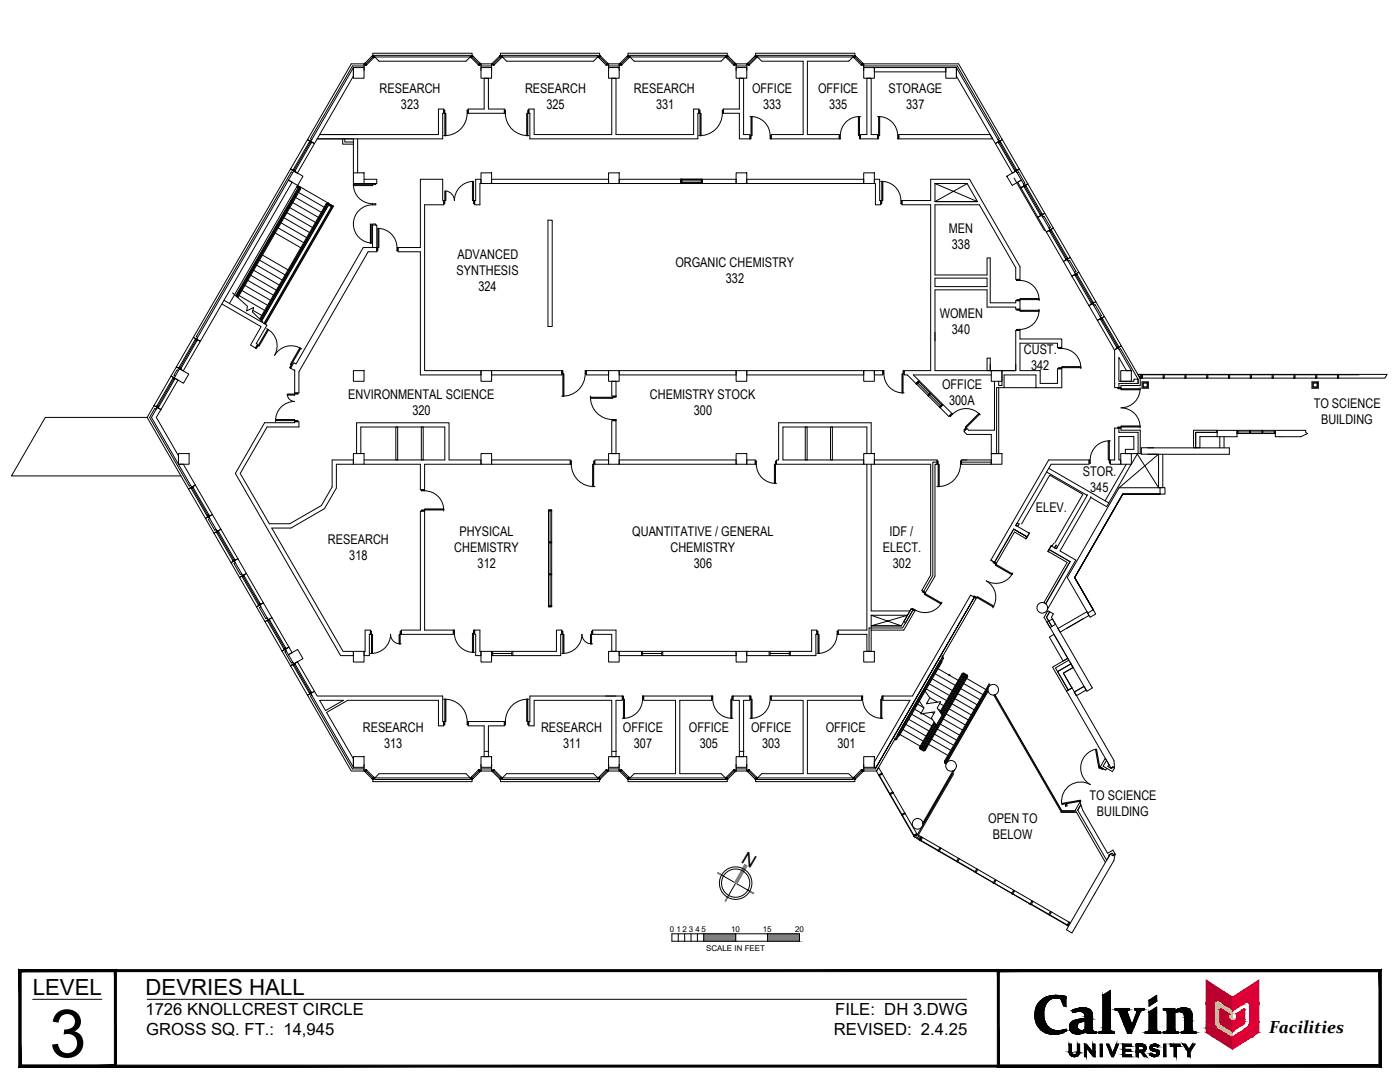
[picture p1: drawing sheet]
<svg xmlns="http://www.w3.org/2000/svg" width="279mm" height="216mm" viewBox="0 0 279 216" stroke-linecap="round" stroke-linejoin="round" font-family="sans-serif">
<defs><g id="words">
<text font-size="13.3" x="9.8" y="210.9">3</text>
<g font-size="4.4">
<text x="6.5" y="198.5">LEVEL</text>
<text x="29" y="198.5">DEVRIES HALL</text>
</g>
<text font-size="3.6" x="147.8" y="172" transform="rotate(30 147.8 172)">N</text>
<text font-size="3.5" x="253.3" y="206.2">Facilities</text>
<g font-size="3.3">
<text x="29" y="202.5">1726 KNOLLCREST CIRCLE</text>
<text x="166.7" y="202.5">FILE: DH 3.DWG</text>
<text x="29.2" y="206.6">GROSS SQ. FT.: 14,945</text>
<text x="166.4" y="206.6">REVISED: 2.4.25</text>
</g>
<g font-size="2.7">
<text x="75.8" y="18.6">RESEARCH</text>
<text x="80" y="21.8">323</text>
<text x="104.8" y="18.6">RESEARCH</text>
<text x="109" y="21.8">325</text>
<text x="126.5" y="18.6">RESEARCH</text>
<text x="130.9" y="21.8">331</text>
<text x="150.1" y="18.6">OFFICE</text>
<text x="152.3" y="21.8">333</text>
<text x="163.3" y="18.6">OFFICE</text>
<text x="165.4" y="21.8">335</text>
<text x="177.3" y="18.6">STORAGE</text>
<text x="180.9" y="21.8">337</text>
<text x="189.4" y="46.4">MEN</text>
<text x="91.3" y="51.8">ADVANCED</text>
<text x="134.8" y="53.4">ORGANIC CHEMISTRY</text>
<text x="190" y="49.6">338</text>
<text x="91.1" y="55">SYNTHESIS</text>
<text x="95.5" y="58.2">324</text>
<text x="144.9" y="56.5">332</text>
<text x="187.5" y="63.4">WOMEN</text>
<text x="190" y="66.6">340</text>
<text x="204.3" y="70.6">CUST.</text>
<text x="188" y="77.6">OFFICE</text>
<text x="205.8" y="73.8">342</text>
<text x="69.5" y="79.7">ENVIRONMENTAL SCIENCE</text>
<text x="82.3" y="82.9">320</text>
<text x="129.7" y="79.7">CHEMISTRY STOCK</text>
<text x="138.5" y="82.9">300</text>
<text x="189.4" y="80.8">300A</text>
<text x="262.2" y="81.4">TO SCIENCE</text>
<text x="263.6" y="84.6">BUILDING</text>
<text x="216.1" y="95">STOR.</text>
<text x="217.6" y="98.2">345</text>
<text x="91.7" y="106.9">PHYSICAL</text>
<text x="126.2" y="106.9">QUANTITATIVE / GENERAL</text>
<text x="177.5" y="106.9">IDF /</text>
<text x="206.7" y="102.1">ELEV.</text>
<text x="65.4" y="108.5">RESEARCH</text>
<text x="69.7" y="111.7">318</text>
<text x="90.7" y="110.1">CHEMISTRY</text>
<text x="95.3" y="113.3">312</text>
<text x="133.8" y="110.1">CHEMISTRY</text>
<text x="138.5" y="113.3">306</text>
<text x="176.2" y="110.1">ELECT.</text>
<text x="178.2" y="113.3">302</text>
<text x="72.4" y="146">RESEARCH</text>
<text x="76.6" y="149.2">313</text>
<text x="108" y="146">RESEARCH</text>
<text x="112.4" y="149.2">311</text>
<text x="124.3" y="146">OFFICE</text>
<text x="126.5" y="149.2">307</text>
<text x="137.5" y="146">OFFICE</text>
<text x="139.7" y="149.2">305</text>
<text x="149.9" y="146">OFFICE</text>
<text x="152.1" y="149.2">303</text>
<text x="164.8" y="146">OFFICE</text>
<text x="167.1" y="149.2">301</text>
<text x="217.5" y="159.7">TO SCIENCE</text>
<text x="197.2" y="164.2">OPEN TO</text>
<text x="198.1" y="167.4">BELOW</text>
<text x="218.9" y="162.9">BUILDING</text>
</g>
<g font-size="1.6">
<text x="133.7" y="186.1">0</text>
<text x="135" y="186.1">1</text>
<text x="136.2" y="186.1">2</text>
<text x="137.5" y="186.1">3</text>
<text x="138.8" y="186.1">4</text>
<text x="140" y="186.1">5</text>
<text x="140.9" y="189.8">SCALE IN FEET</text>
<text x="145.9" y="186.1">10</text>
<text x="152.2" y="186.1">15</text>
<text x="158.7" y="186.1">20</text>
</g>
</g></defs>
<!-- layer: 0 -->
<g fill="none" stroke="#000" stroke-width=".2">
<path d="M144 174.6l5.6 3.2M146.8 176.2l-1.6 2.8M134.1 186.3h25.5v1.5h-25.5zM135.4 186.3v1.5M136.6 186.3v1.5M137.9 186.3v1.5M139.2 186.3v1.5M140.5 186.3v1.5M146.8 186.3v1.5M153.2 186.3v1.5"/>
<circle cx="146.8" cy="176.2" r="3.2"/>
<circle cx="146.8" cy="176.2" r="2.82"/>
</g>
<g fill="#808080" stroke="#808080" stroke-width=".2">
<path d="M148.6 172.5l-2 3.6 .5 .3zM148.6 172.5l.5 .3-2 3.6z"/>
<path d="M149.7 177.8l-.1 .1 .8 .3zM149.6 177.9l.8 .3v.1z"/>
<path d="M145.1 179l-.3 .8 .5-.7zM145.1 179l-.3 .8h-.1z"/>
<path d="M143.2 174.2l.8 .5v-.2zM143.3 174.1l.7 .4-.8-.3z"/>
<path d="M153.2 186.3l6.4 1.5v-1.5zM153.2 186.3l6.4 1.5h-6.4z"/>
<path d="M140.5 186.3l6.3 1.5v-1.5zM140.5 186.3l6.3 1.5h-6.3z"/>
</g>
<!-- layer: A-WALL-FULL -->
<g fill="none" stroke="#000" stroke-width=".2">
<path d="M70.5 13.5h2.2v2.1h-2.2zM72.7 14.1v-1.4h-2.6l-8.7 15.2 1.4 .7 7.7-13.4v-1.7l-8.5 14.7M72.7 13.2h-2.4l-8.3 14.5 .2 .2M72.7 12.7l.1-.1 .4 .3-.2 .2zM74.4 10.6h19.8v.4l-1.2 1.2h-17.4l-1.2-1.2zM74.4 11l-.1 .2 .3 .3 .2-.1-1.8 1.7-.3-.4 1.7-1.7 .4 .4zM74.4 11.3l-1.4 1.5M74.8 11h19.1v.4h-19.1zM94.2 11.3l1.4 1.5M94.2 11l1.7 1.7-.3 .4-1.7-1.7 .1 .1 .4-.3-.2-.2-.3 .4zM95.8 12.6l.1 .1-.3 .4-.1-.2zM96 13.5h2.1v2.1h-2.1z"/>
<path d="M96 13.2h2.1v-.5h-2.1v1.4M96.6 15.6h.9v6.2h3.2v.8h-7.3v-.8h3.2zM98.1 12.7v1.4M98.2 12.7l.1-.1 .3 .3-.1 .2zM99.9 10.6h19.8v.4l-1.2 1.2h-17.4l-1.2-1.2zM99.9 11l-.2 .2 .4 .3 .1-.1-1.7 1.7-.3-.4 1.7-1.7 .3 .4zM99.9 11.3l-1.4 1.5M100.3 11h19v.4h-19zM119.7 11.3l1.4 1.5M119.7 11l1.7 1.7-.3 .4-1.8-1.7 .2 .1 .3-.3-.1-.2-.4 .4zM121.3 12.6l.1 .1-.3 .4-.2-.2zM121.5 13.5h2.1v2.1h-2.1z"/>
<path d="M121.5 12.7h2.1v.5h-2.1zM121.5 12.7v1.4M123.6 12.7v1.4M123.6 12.7l.2-.1 .3 .3-.1 .2zM125.3 10.6h19.8v.4l-1.2 1.2h-17.3l-1.3-1.2zM125.3 11l-.1 .2 .3 .3 .2-.1-1.7 1.7-.4-.4 1.7-1.7 .4 .4zM125.4 11.3l-1.5 1.5M125.7 11h19.1v.4h-19.1zM144.8 11.4l.2 .1 .3-.3-.1-.2-.4 .4 .4-.4 1.7 1.7-.4 .4zM145.1 11.3l1.4 1.5M146.7 12.6l.2 .1-.4 .4-.1-.2zM146.9 13.5h2.1v2.1h-2.1z"/>
<path d="M146.9 12.7h2.1v.5h-2.1zM146.9 12.7v1.4M147.6 15.6h.8v11.2h1.3v.9h-2.1v-5.1h-3.2v-.8h3.2zM149 12.7v1.4M149.1 12.7l.1-.1 .4 .3-.2 .2zM150.8 10.6h19.8v.4l-1.2 1.2h-8.3v14.6h6.4v.9h-13.6v-.9h6.4v-14.6h-8.3l-1.2-1.2zM150.8 11l-.1 .2 .3 .3 .1-.1-1.7 1.7-.3-.4 1.7-1.7 .3 .4zM150.8 11.3l-1.4 1.5M151.2 11h19v.4h-19zM170.3 11.4l.3-.4 1.7 1.7-.3 .4-1.7-1.7 .1 .1 .4-.3-.2-.2zM170.6 11.3l1.4 1.5M172.2 12.6l.1 .1-.3 .4-.2-.2z"/>
<path d="M172.4 13.5h2.1v2.1h-2.1zM172.4 12.7h18.9l8.7 15.2-.6 .3-.2-.3 .2-.2-8.3-14.5h-18.7v-.5v1.4M173 15.6h.9v11.2h1.2v.9h-3.4v-.9h1.3zM174.5 13.5h14.3v.8h-14.3zM188.8 13.5h2.1v2.1h-2.1zM190.9 13.5l8.5 14.7-.8 .4-7.7-13.4zM57.6 35.9l.7 .5-18.3 31.7-.8-.4zM58 33.7l-19.4 33.6 .6 .4 .2-.4-.2-.1 18.9-32.9 .3 .2M58 33.7l1.4 .8-1.4-.8M58.6 34.1l1.9 1.1-1.1 1.8-1.8-1.1zM58.8 39.3h.1M59 39.4l5.1 3"/>
<path d="M59.2 37.3l.3 .1-12.4 21.6M59.3 37.2l.3 .2-12.5 21.7M59.4 37.1l.4 .2-12.6 21.9M59.4 38.3h.1M59.6 38.4l5.1 2.9M59.8 37.5v.2l-12.4 21.6M59.8 37.5h.1M59.8 37.5l-12.5 21.7M59.8 37.3l.2 .5-12.5 21.6M59.9 37.4l-.5-.4-13.6 23.6M59.9 37.3l5.6 3.2M61.4 27.9l1.4 .7-3.4 5.9-1.4-.8z"/>
<path d="M61.8 28.1l.4 .2-3.4 5.9 .1-.2-.4-.2-.1 .2 .4 .2-.4-.2zM61.8 28.1l.4 .2-.1 .2-.4-.2zM61.9 28.4l-3.2 5.5M63.8 26.8h23.7v-5h1.1v.8h-.3v5.1h-25M68.4 27.7v1.1h2.1M68.8 27.7v.6h1.7M70.5 36.8h3.8v.2h-3.8zM70.5 34.5h2.2v2.1h-2.2zM70.5 27.7v6.8M70.5 36.7a3.8 3.8 0 0 0 3.8 4v.2h.7v-.2M71.4 27.7v6.8M72.7 35.8h2.5v.8h-2.5"/>
<path d="M74.3 36.6v.2h.7v-.2M83.9 35.8h4.4v4.2h.3v.9h-3.9v33.1h11.3v.8h-12.1v-24.6h-4.5v-.8h4.5zM88.6 22h.2v.6h-.2zM88.8 22.6h.2v4.5h-.2zM88.8 38.1h.2v1.9h-.2zM89 38.1a1.93 1.93 0 0 1 1.7 1.9M93.2 22.6a4.5 4.5 0 0 1-4.7 4.5M93.2 22h.2v.6h-.2zM94.3 36.2h.2v3.8h-.2zM94.3 36.2a3.8 3.8 0 0 0-3.6 3.8M94.9 35.8h1.1v.8h-.2v4.3h-1.1v-.9h.2zM96 34.5h2.1v2.1h-2.1z"/>
<path d="M98.1 35.8h23.4v.8h-23.4zM100.7 22h.2v.6h-.2zM100.9 22.6a4.5 4.5 0 0 0 4.7 4.5M105.1 22.6h.2v4.5h-.2zM105.3 22h.2v.6h-.2zM105.5 21.8h1.1v5h15.5v-11.2h.8v11.2h15.5v-5h1.1v.8h-.2v5.1h-33.6v-5.1h-.2zM121.5 34.5h2.1v2.1h-2.1zM123.6 35.8h12.3v.8h-12.3zM135.9 35.8h.2v.6h-.2zM135.9 35.8h4.2v.8h-4.2v-.8v.6h4.2v-.6zM136.1 36.1h3.8M139.5 22h.2v.6h-.2z"/>
<path d="M139.7 22.6h.2v4.5h-.2zM139.9 35.8h.2v.6h-.2zM140.1 35.8h6.8v.8h-6.8zM144.2 22h.2v.6h-.2zM144.2 22.6a4.5 4.5 0 0 1-4.8 4.5M146.9 34.5h2.1v2.1h-2.1zM149 35.8h23.4v.8h-23.4zM149.7 23.3a3.8 3.8 0 0 1 4 3.8M149.7 27.1h.2v.6h-.2zM149.9 23.3h.2v3.8h-.2zM153.7 27.1h.2v.6h-.2zM167.5 27.1h.2v.6h-.2z"/>
<path d="M171.3 23.3h.2v3.8h-.2zM171.5 27.1h.2v.6h-.2zM171.7 23.3a3.8 3.8 0 0 0-4 3.8M172.4 34.5h2.1v2.1h-2.1zM174.5 35.8h1.1v4.2h.2v.9h-1.1v-4.3h-.2zM175.1 23.3a3.8 3.8 0 0 1 4.1 3.8M175.1 27.1h.2v.6h-.2zM175.3 23.3h.3v3.8h-.3zM175.8 36.2a3.8 3.8 0 0 1 4 3.8M176 36.2h.2v3.8h-.2zM179.2 27.1h.2v.6h-.2zM179.4 26.8h18.2l.5 .9h-18.7z"/>
<path d="M186.6 36.6l8.5 3.6h-8.5l6.4-3.6M186.6 36.6h6.4l2.1 3.6h-8.5zM198.6 28.6l1.4-.7 3.4 5.8-1.4 .8zM199.2 28.3l.1 .2 .4-.2-.1-.2-.4 .2 .4-.2 3.4 5.9-.4 .2zM199.5 28.4l3.2 5.5M200.9 35.2l1.9-1.1 1 1.8-1.8 1.1zM202.4 35.5l6 10.5M202.5 34l.4-.2 .1 .2-.4 .2zM202.8 34.1l.6-.4 1.7 3-.6 .3-.2-.3 .2-.2-1.2-2.2-.3 .2zM203.1 36.4l.7-.5 .7 1.1-.8 .5zM203.7 37.5l1.4-.8 3.4 5.9-1.4 .7zM204.3 37.1l.1 .2 .4-.2-.1-.2-.4 .2 .4-.2 3.4 5.9-.4 .2z"/>
<path d="M204.5 37l-.8 .5M204.6 37.2l3.2 5.5M44.7 59.9l8.6 5-2.2 3.6 .3 .2-.4 .7-1-.5 2.1-3.7-7.8-4.5M46.4 58.4l3 2.7-.2 .9 1.4-.6-.2 .9 2.1 2M47.7 59l5.1 2.9M48.1 57.9h.1M48.3 58l5.1 2.9M48.7 56.8v.1M48.9 57l5.1 2.9M49.3 55.8v.1M49.5 56l5.1 2.9M49.8 54.8l.1 .1"/>
<path d="M50 54.9l5.1 3M50.4 53.8h.1M50.6 53.9l5.1 3M51 52.8h.1M51.2 52.9l5.1 3M51.6 51.8h.1M51.8 51.9l5.1 3M52.2 50.8h.1M52.4 50.9l5.1 2.9M54.1 60h.1M54.7 59h.1M54.7 46.4h.1"/>
<path d="M54.9 46.5l5.1 2.9M55.3 58h.1M55.3 45.4h.1M55.5 45.5l5.1 2.9M55.9 57h.1M55.9 44.3l.1 .1M56.1 44.5l5.1 2.9M56.5 55.9v.1M56.5 43.3v.1M56.7 43.5l5.1 2.9M57 54.9l.1 .1M57.1 42.3v.1"/>
<path d="M57.3 42.4l5.1 3M57.6 53.9l.1 .1M57.6 41.3l.1 .1M57.8 41.4l5.1 3M58.2 40.3h.1M58.4 40.4l5.1 3M60.2 49.5v.1M60.7 48.5h.1M61.3 47.5h.1M61.9 46.5h.1M62.5 45.5h.1M63.1 44.5h.1"/>
<path d="M63.7 43.4v.1M64.3 42.4v.1M64.8 41.4l.1 .1M65.2 40.8l-13.3 23M65.3 40.7l-13.3 23.1M65.4 40.7l.8 .5-13.4 23.4M65.4 40.7l-.2 .1M65.4 40.6l1.2 .5-13.6 23.6M65.5 40.6l-.5 .1-13.2 22.9M65.5 40.6h.1M65.5 40.6l1 .6-13.6 23.5M65.5 40.6l-13.4 23.3"/>
<path d="M65.6 40.8l-13.4 23.2M73.9 44.7h.2v3.8h-.2zM74.3 44.9v-.2h.7v.2M74.3 49.4v-4.5h.9v4.5M75 40.9v-.2h-.7v.2a3.8 3.8 0 0 0-3.8 3.8 3.8 3.8 0 0 0 3.8 3.8M75.2 49.4h.2v.6h-.2zM75.2 49.4h-2.7l-13.4 23.2-.5-.2-.6 1.1 .8 .5M75.2 49.4v.8h-1.7l-13.8 24v4.2h-.9v-4.5M75.4 45.6a3.8 3.8 0 0 1 3.8 3.8M75.4 45.6h.2v3.8h-.2zM79.2 49.4h.2v.6h-.2zM88.6 40h.2v.7h-.2z"/>
<path d="M94.5 40h.2v.7h-.2zM109.4 43.9h.8v21.3h-.8zM175.8 40h.2v.7h-.2zM179.8 40h.2v.7h-.2zM186.6 55.5h10.4v1.7h-10.4zM202.9 55.8h.7v.2h-.7zM202.9 59.8h.7v.2h-.7zM203.6 56a3.8 3.8 0 0 1 3.8 4M203.6 59.6h3.8v.2h-3.8zM207.1 43.3l.8-.4 1.7 3-.8 .4zM207.6 42.9l.4-.3 .1 .2-.4 .2zM207.9 42.9l.6-.3 1.7 2.9-.6 .4-.2-.4 .2-.2-1.2-2.2-.3 .2z"/>
<path d="M208.8 46.3l1.4-.8 3.4 5.9-1.4 .8zM209.4 46l.1 .2 .4-.3-.1-.1-.4 .2 .4-.2 3.3 5.8-.3 .2zM209.7 46l3.2 5.6M212.2 52.2l.8-.5 1.7 3-.8 .4zM212.7 51.7l.3-.2 .1 .1-.3 .2zM213 51.7l.6-.3 1.7 2.9-.6 .4-.2-.4 .2-.1-1.3-2.2-.2 .1zM213.9 55.1l1.4-.8 3.4 5.9-1.4 .8zM214.5 54.8l.1 .2 .3-.2-.1-.2-.3 .2 .3-.2 3.4 5.9-.3 .2zM214.8 54.9l3.2 5.5M34.1 75l1.4 .8-3.4 5.9-1.4-.8zM34.6 75.3l.4 .2-3.4 5.9 .1-.2-.4-.2-.1 .2 .4 .2-.4-.2zM34.6 75.3l.4 .2-.1 .2-.4-.2z"/>
<path d="M34.7 75.6l-3.2 5.5M35.6 73.9l-.3-.1-.6 1.1 .3 .1M35.8 73.6l-.6-.4-1.1 1.8 .7 .4M35.8 73.6l1.9 1-1.1 1.9-1.8-1.1zM38.6 67.3l1.4 .8-3.4 5.9-1.4-.8zM39.1 67.6l.3 .2-3.4 5.9 .1-.2-.3-.2-.1 .2 .3 .2-.3-.2zM39.1 67.6l.3 .2-.1 .2-.4-.2zM39.1 67.9l-3.2 5.5M50.5 61.9l1.7 1M51.3 68.9l.2 .1-.3 .5-.2-.1zM52.1 63.5v.1M52.2 64l13.4-23.1 .5 .4-13.4 23.2"/>
<path d="M53.2 65.6a3.8 3.8 0 0 1 1.6 5.3M53.4 65.7l.2 .1-1.9 3.3-.2-.1zM53.5 61h.1M57.3 78.8a1.49 1.49 0 0 0 1.5 1.3 3.8 3.8 0 0 0-3.8 4M57.3 78.6h1.5v.2h-1.5zM58.1 72.8l.2 .1-.3 .6-.2-.1zM58.8 74h.1M58.8 78.4h.6v.2h-.6zM59.8 69.4l.2 .1-1.9 3.3-.2-.1zM60.2 69.6a3.8 3.8 0 0 0-5.4 1.3M70.5 74h2.2v2.1h-2.2zM96 74h2.1v2.1h-2.1z"/>
<path d="M98.1 74h14v.8h-14zM112.1 74h.2v.6h-.2zM112.3 74.6h.2v4.5h-.2zM116.8 74.6a4.5 4.5 0 0 1-4.7 4.4M116.8 74h.2v.6h-.2zM117 74h4.5v.8h-4.5zM117.8 79a4.5 4.5 0 0 0 4.5 4.7M117.8 79.3h4.5v.2h-4.5zM121.5 74h2.1v2.1h-2.1zM122.1 76.1h.8v3h-.8zM122.3 79.1h.6v.2h-.6zM123.6 74h23.3v.8h-23.3z"/>
<path d="M146.9 74h2.1v2.1h-2.1zM149 74h23.4v.8h-23.4zM172.4 74h2.1v2.1h-2.1zM174.5 74h1.7v.8h-1.7zM176.2 74h.2v.6h-.2zM176.4 74.6a3.8 3.8 0 0 0 4 3.8M180 74.6h.2v3.8h-.2zM180.2 74h.2v.6h-.2zM180.4 74v.8h.7l1.7 1.7 .6-.6 4.8 4.8-.6 .6M180.4 74h5.3v-33.1h-5.7v-.9h5.7v-4.2h7.8l10.1 17.4v2.6h-.9v-2.4l-7.2-12.5h-8.9v14h10.4v-3.4h.6v8.9h5.1v-.4h.9v1.7h-.9v-.4h-5.7v-3.5h-10.4v16.2h11.2M182.8 76.5l.5-.4 .1 .1-.4 .5zM182.8 76.5l.5-.4 4.8 4.8-.5 .4 .5-.4-.2-.2-.4 .5 .1 .1z"/>
<path d="M183.2 76.5l2.2 2.1M185.5 78.8l2.2 2.2M185.6 78.4l.1 .2-.4 .4-.2-.1zM197 71.5h.6v2.5h-.6zM197.6 72.7v1.3h5.1v-1.3M197.8 74h2.2v2.1h-2.2zM197.8 74.8h-15.5l1.1 1.1M198.5 76.1v9.7h-5.2l-.3-.3-.6 .6 .6 .6h4.8v3.8h1.5v-13.1M200 74h2.7v-8.1h.9v1.7h8.3v1.7h-.9v-.8h-7.4v5.5h4v2.5h3.4v-2.9h.9v3.8h-11.5M200 74v2.9h-.7v-.8M200.4 77.4h-1.5v13.1M200.4 77.4v-2.6h6.3v2.6"/>
<path d="M202.9 65.7h.7v.2h-.7zM202.9 61.7h.7v.2h-.7zM203.6 61.9h3.8v.2h-3.8zM207.4 61.7a3.8 3.8 0 0 1-3.8 4M211.3 69.3h.6v.2h-.6zM211.3 73.4h.6v.2h-.6zM211.9 69.5a3.8 3.8 0 0 1 3.8 4.1M211.9 73.2h3.8v.2h-3.8zM217.3 61l1.7 2.9 1.4-.8 3.4 5.9-1.4 .8-3.4-5.9 .8-.4-1.7-2.9zM217.8 60.5l.3-.2 .1 .2-.3 .2zM218.1 60.6l.6-.4 1.7 2.9-.6 .4-.3-.4 .3-.1-1.3-2.2-.2 .1zM219.6 63.6l.1 .2 .3-.2-.1-.2-.3 .2 .3-.2 3.4 5.9-.3 .2z"/>
<path d="M219.9 63.7l3.1 5.5M222.9 69.3l.3-.2 .1 .2-.3 .2zM223.1 77.4h.6v.2h-.6zM223.7 74h2.1v2.1h-2.1zM223.7 77.6h3.8v.2h-3.8zM227.1 74.7h.5v.8zM227.1 76.5v-.8l-3.5-6.1-.2 .2-.3-.4 .7-.4 3.8 6.5v1.4h-3.9v.5h-.4M227.1 76.5v-.8h-.8v.4h-3v-4.8l1.5 2.7h1l-2.7-4.6-.7 .4 .1 7.6h.8M227.1 76.5h-3.8v.9M227.5 77.3a3.8 3.8 0 0 1-3.8 4.1 3.8 3.8 0 0 1 3.8 4M227.6 74.7h.2M227.8 74.7h.2v.7h-.2z"/>
<path d="M227.8 74.7h49l-.4 .7h-48.6zM227.9 76.2h1.3v1.3h-1.3zM228 74.8h4.1M228.1 76.4h.9v.8h-.9zM232.1 74.7h.3v.7h-.3zM232.4 74.8h4.1M236.5 74.7h.2v.7h-.2zM236.7 74.8h4.1M240.8 74.7h.3v.7h-.3zM241.1 74.8h4.1M245.2 74.7h.2v.7h-.2zM245.4 74.8h4.1"/>
<path d="M249.5 74.7h.3v.7h-.3zM249.8 74.8h4.1M253.9 74.7h.2v.7h-.2zM254.1 74.8h4.1M258.2 74.7h.3v.7h-.3zM258.5 74.8h4.1M261.8 76.2h1.3v1.3h-1.3zM262 76.4h.9v.8h-.9zM262.6 74.7h.2v.7h-.2zM262.8 74.8h4.1M266.9 74.7h.3v.7h-.3zM267.2 74.8h4.1"/>
<path d="M29.4 83.3h-20.4l-6.7 11.7h33.8M32.1 81.7l-.7-.4-1.2 2 8.1 13.9M32.1 81.7l-.9 1.6 4.4 7.6M35.6 90.5h2.1v2.1h-2.1zM35.6 92.6h1l2.4 4.2-.7 .4M37.6 97.6l1.4-.8 3.4 5.9-1.4 .8zM38 96.8l-.2 .2-7.9-13.7 1-1.8 .3 .2 .2-.4-.7-.4-1.3 2.4 8.2 14.3 .7-.4M38.1 97.3l.3-.2 3.4 5.9-.1-.2-.3 .2 .1 .2 .3-.2-.3 .2zM38.1 97.3l.3-.2 .1 .2-.3 .2zM38.4 97.4l3.1 5.5M52.8 84.3h6v-.2h.9v1.1h-6.4l-5.4 9.3 5.9 10h4l6.3-3.6 2.2-3.7v-5.4h4.2v.8h-3.4v4.8l-2.3 4.1-6.7 3.9h-3.9l14.3 24.6h2v.8h-2.5l-21-36.3zM55 83.7h3.8v.2h-3.8z"/>
<path d="M58.8 83.9h.6v.2h-.6zM70.5 90.5h2.2v2.1h-2.2zM71.2 90.5v-6.1h18.4v7.4h6.4v.8h-11.3v5.1h-.8v-5.1h-11.2M72 90.5v-5.3h16.8v6.6h-16.1M79 85.2h.4v6.6h-.4zM84.1 85.2h.4v6.6h-.4zM84.1 97.7h.6v.2h-.6zM84.7 97.9a3.8 3.8 0 0 1 3.8 4.1M96 90.5h2.1v2.1h-2.1zM98.1 91.8h15.7v.8h-15.7zM113.8 92h.2v.6h-.2zM114 92.6a4.5 4.5 0 0 0 4.7 4.5"/>
<path d="M118.3 92.6h.2v4.5h-.2zM118.5 92h.2v.6h-.2zM118.7 91.8h2.8v.8h-2.8zM121.5 90.5h2.1v2.1h-2.1zM122.1 83.9h.8v6.6h-.8zM122.3 83.7h.6v.2h-.6zM123.6 91.8h23.3v.8h-23.3zM146.9 90.5h2.1v2.1h-2.1zM149 91.8h1.7v.8h-1.7zM150.7 92h.2v.6h-.2zM150.9 92.6a3.8 3.8 0 0 0 4.1 3.8M154.5 92.6h.3v3.9h-.3z"/>
<path d="M154.8 92h.2v.6h-.2zM160.7 85.2h.4v6.6h-.4zM165.7 85.2h.4v6.6h-.4zM172.4 90.5h2.1v2.1h-2.1zM173 90.5v-5.3h-16.7v6.6h16.1v.8h-17.4v-.8h.4v-7.4h18.5v6.1M173 92.6v33.1h-5.7v.9h5.7v3.4h.9v-7.2M173.9 92.6v29.3h7.7M174.5 91.8h12.5v.8h-.4v22.4l-1.9 3.2-.7-.4 1.7-3.1v-22.1h-11.2zM187 92.2h-.8v22.7l-1.9 3.1M187 92h.2v.6h-.2zM187.2 92.6h.2v4.5h-.2zM188.2 80.7l1.8 1.8-.6 .6-1.8-1.8"/>
<path d="M189.5 82.9l.5-.4 .1 .1-.4 .5zM190.1 82.6a3.8 3.8 0 0 1 5.5 .2M191.7 92.6a4.5 4.5 0 0 1-4.7 4.5M191.7 92h.2v.6h-.2zM191.9 91.8h5.9v.8h-5.9v-.8h1.1M191.9 92.2h5.9M192.8 85.3l.2 .2-.5 .4-.1-.1zM195.4 82.5l.1 .1-2.7 2.7-.1-.1zM197.8 90.5h2.2v2.1h-2.2zM208.9 94.2l8.1 4.6-6.2 10.7-1-.6-.4 .8M209.3 93.5l12 6.9M217 98.8h.1"/>
<path d="M217.4 91.8h.2v.6h-.2zM217.7 99.3h.1M217.7 99.3l3.2 1.8 .4-.7M217.7 99.3l-6.1 10.6 3.1 1.9-5.7 9.8M221.2 88h.2v3.8h-.2zM221.4 91.8h.2v.6h-.2zM221.6 88a3.8 3.8 0 0 0-4 3.8M222.5 85.4h1.2v.4h3.9v4.7h-3v-.8h1.7v-2.6h-3v4.7h.4v.8h-2.1v-.8h.9zM223.1 85.2h.6v.2h-.6zM223.3 85.4v.9h3.8v4.2M223.3 97.3l-10.3 17.9 4.1 7.1M223.3 97.3h8.2"/>
<path d="M223.7 90.5h2.1v2.1h-2.1zM223.7 85h3.8v.2h-3.8zM224.1 98.6h7.4h-7.4M224.1 98.6h7.4h-7.4l-9.6 16.6 3.7 6.5M224.1 98.6l-9.6 16.6M224.8 92.6l-4.3 7.3M226.9 90.5l4.3 6.8M227 90.5l-5.7 9.9M227.6 90.5h.2M229 89.4h16.3v1.2h-16.3M230.3 89.3h-2.5v1.3h3.2M231.2 97.3v-6.7l-7.9 6.7"/>
<path d="M231.5 97.3h1v1.3h-1zM232.1 90.6v6.7h-.9M242.9 86.3v-.4h-4.7v3.4h.4M242.9 87.1h-3.4v2.2h-.9M242.9 86.3h-4.3v3M242.9 85.9v.4M242.9 85.9h4v1.2h-4zM243.4 87.1v2.3M244.3 87.1v2.3M246.9 85.9h.2v.6h-.2zM247.1 86.5h7.2v-.6h.2v.6h-.2M247.1 85.9h7.2"/>
<path d="M247.1 86.2h2.3M249.4 85.9h.2v.6h-.2zM249.6 86.2h2.2M251.8 85.9h.2v.6h-.2zM252 86.2h2.3M254.5 85.9h6.1v.4l.4 .2-1.4 .6h-5.1zM41 103.5l.6-.4 .3 .4-.3 .1 1.3 2.2 .2-.1 .2 .3-.6 .4zM41.6 103.1l.8-.4 1.7 2.9-.8 .4zM42.7 106.4l1.4-.8 3.4 5.9-1.4 .8zM43.2 106.1l.3-.2 3.4 5.9-.1-.2-.3 .2 .1 .2 .3-.2-.3 .2zM43.2 106.1l.3-.2 .1 .2-.3 .2zM43.5 106.2l3.1 5.5"/>
<path d="M46.1 112.3l.6-.4 .3 .4-.3 .1 1.3 2.2 .2-.1 .2 .4-.6 .3zM46.7 111.9l.8-.4 1.7 2.9-.8 .5zM47.8 115.2l1.4-.8 3.4 5.9-1.4 .8zM48.3 115l.3-.3 3.4 5.9-.1-.2-.4 .3 .1 .1 .4-.2-.4 .2zM48.3 115l.3-.3 .1 .2-.3 .2zM48.5 115l3.2 5.5M83.9 102h.8v23.7h5.8v.9h-10.4v-.9h3.8zM84.1 101.8h.6v.2h-.6zM84.7 101.5h3.9v.3h-3.9zM109.5 101.8h.6v.2h-.6zM109.5 108.1h.6v.2h-.6zM109.5 114.5h.6v.2h-.6z"/>
<path d="M109.5 101.8h.6v19.3h-.6h.6v-.2h-.6v.2zM109.8 102v6.1M109.8 108.3v6.2M109.8 114.7v6.2M184.2 117.9l.5 .3-.1 .2-.6-.3zM184.6 118.4l3.3 1.9-.1 .2-3.3-1.9zM194.4 118.9l.5 .3-.1 .2-.5-.3zM195 119l3.3 1.9-.1 .2-3.3-1.9zM197.7 111.8l1.2 .6M198.3 112.1l.6 .3-.2 .2-.5-.3zM198.7 112.6l3.3 1.9-.1 .2-3.3-1.9zM202.1 114.3a3.8 3.8 0 0 1-5.3 1.6 3.8 3.8 0 0 1 1.3 5.4"/>
<path d="M202.3 105.6l-3.8 6.6M202.7 104.8l7.1-12.2h7.6v-.8h-8.1l-11.6 20M202.7 104.8l2.7 1.6-.4 .7M203 104.4l.4 .2-.3 .5-.4-.3zM203.4 104.5l-.3 .6M203.9 104.6l5.6-9.8 6.6 3.8-5.6 9.8M205 107.1l-.2 .4-2.3-1.3-3.6 6.2-1.2-.6M205 107.1l-2.7-1.5 2.7 1.5M205.3 106.3l.2 .1-.7 1.2-.2-.2M209.4 109.7l-.2 .3 3.8 2.2-4.7 8.1 .4 .2 4.9-8.4M209.4 109.7l4.2 2.4M210.3 108.4l-.3 .6-.2-.2-.7 1.2 .2 .1"/>
<path d="M210.7 108.8l.4 .3-.3 .4-.4-.2zM210.8 108.7l-.4 .6M213.6 112.1l-4.9 8.4M214.5 115.2l9.6-16.6-9.6 16.6M214.5 115.2l3.7 6.5M51.2 121.1l.6-.4 .2 .4-.2 .2 1.2 2.2 .3-.2 .2 .4-.6 .3zM51.8 120.7l.8-.4 1.7 2.9-.8 .5zM52.9 124l1.4-.8 3.4 5.9-1.4 .8zM53.4 123.8l.3-.2 3.4 5.8-.1-.1-.4 .2 .1 .2 .4-.3-.4 .3zM53.4 123.8l.3-.2 .1 .1-.3 .3zM53.6 123.8l3.2 5.6M56.3 129.9l.6-.3 .2 .3-.2 .2 1.2 2.2 .3-.2 .2 .4-.6 .4z"/>
<path d="M56.9 129.6l.8-.5 .6 1.1-.7 .5zM57.6 130.7l1.8-1.1 1.1 1.8-1.9 1.1zM57.7 129.1l-.8 .5M58 132.9l1.4-.8 3.4 5.8-1.4 .8zM58.4 132.6l.4-.2 3.4 5.9-.1-.2-.4 .2 .1 .2 .4-.2-.4 .2zM58.4 132.6l.4-.2 .1 .2-.4 .2zM58.7 132.7l3.2 5.5M59.4 132.1l-.8 .4M62 138.4l.8-.5 .5 1h25v5.1h.3v.8h-1.1v-5.1h-18.1l-4.2 2.5 5.3 9.2v1.7zM63.8 139.7h4.7l-3.5 2.1zM70.5 130h2.2v2.1h-2.2zM72.9 125.7h1v.9h-.2v4.2h-1v-.8h.2z"/>
<path d="M73.9 125.9h.2v.7h-.2zM74.1 126.6h.2v3.8h-.2zM79.7 126.6h.2v1.9h-.2zM79.9 125.9h.2v.7h-.2zM80.1 128.5a1.91 1.91 0 0 1-2.2-1.9 3.8 3.8 0 0 1-4 3.8M88.5 139.5a4.5 4.5 0 0 1 4.7 4.5M88.8 139.5h.2v4.5h-.2zM90.5 125.7h.2v.7h-.2zM90.7 126.4a3.8 3.8 0 0 0 4 3.8M94.3 126.4h.2v3.8h-.2zM94.5 125.7h.2v.7h-.2zM94.7 125.7h1.1v4.3h.2v.8h-1.1v-4.2h-.2z"/>
<path d="M96 130h2.1v2.1h-2.1zM98.1 130h13v-4.3h1v.9h-.2v4.2h-13.8zM98.1 130v.8M98.3 130.4h3.8M98.3 130v.8M102.1 130v.8M102.4 130v.8M105.1 139.5h.2v4.5h-.2zM105.6 139.5a4.5 4.5 0 0 0-4.7 4.5M112.1 125.9h.2v.7h-.2zM112.3 126.6h.2v3.8h-.2zM117.8 126.6h.3v1.9h-.3z"/>
<path d="M118.1 125.9h.2v.7h-.2zM118.3 128.5a1.91 1.91 0 0 1-2.2-1.9 3.8 3.8 0 0 1-4 3.8M118.3 125.7h4.6v4.3h-.8v-3.4h-3.8zM120.8 138.9h3.4v.8h-1.3v11.3h-.8v-11.3h-15.5v5.1h-1.1v-.8h.2v-5.1h17.2M121.5 130h2.1v2.1h-2.1zM123.6 130h23.3v.8h-23.3zM124.2 138.9h.2v.6h-.2zM124.4 139.5h.2v3.8h-.2zM128 130v.8M128.2 139.5a3.8 3.8 0 0 1-4 3.8M128.2 138.9h.2v.6h-.2zM128.2 130.4h3.9"/>
<path d="M128.2 130v.8M128.4 138.9h13.6v.8h-6.3v14.7h8.2l1.2 1.2v.4h-19.8v-.4l.4-.4v.3h19.1v-.3h-19.1l.9-.8h8.2v-14.7h-6.4zM132.1 130v.8M132.3 130v.8M142 138.9h.2v.6h-.2zM142.2 139.5a3.8 3.8 0 0 0 4.1 3.8M145.8 139.5h.3v3.8h-.3zM146.1 138.9h.2v.6h-.2zM146.3 138.9h3.4v.8h-1.3v11.3h-.8v-11.3h-1.3zM146.9 130h2.1v2.1h-2.1zM149 130h13v-4.3h1v.9h-.2v4.2h-13.8zM149.7 138.9h.2v.6h-.2z"/>
<path d="M149.9 139.5h.2v3.8h-.2zM153.5 130v.8M153.7 139.5a3.8 3.8 0 0 1-4 3.8M153.7 138.9h.2v.6h-.2zM153.7 130.4h3.8M153.7 130v.8M153.9 138.9h18v.8h-10.8v14.7h8.3l1.2 1.2v.4h-19.8v-.4l1.2-1.2h8.3v-14.7h-6.4zM157.5 130v.8M157.7 130v.8M163 125.9h.2v.7h-.2zM163.2 126.6h.3v3.8h-.3zM167.1 126.6a3.8 3.8 0 0 1-4.1 3.8"/>
<path d="M167.1 125.9h.2v.7h-.2zM171.9 138.9h.3v.6h-.3zM172.2 139.5a3.8 3.8 0 0 0 4 3.8M172.4 130h2.1v2.1h-2.1zM173.9 122.8h7.2l-7.2 2.1h6zM173.9 124.9h6l1.9-3.4 .8 .4-2.2 3.8h-6.5M175.8 139.5h.2v3.8h-.2zM176 138.9h.2v.6h-.2zM176.2 138.9h5.9l11.6-20.1 1.1 .6-19.9 34.4h-2.5M176.2 138.9v.8h5.4l-7.1 12.3v1.1h.4M181.8 121.5l.4 .2-1.5 2.6-.3-.3zM182.1 121.4l.6 .3-.1 .2-.6-.3z"/>
<path d="M182.2 121.7l-2.1 3.6h-6.7v4.7M183.2 139.5l1.2 1.8-.7 1.2 2.9-.5-.7 1.3 1.1 1.6M184.4 137.5l1.2 1.7-.7 1.2 2.8-.4-.7 1.3 1.2 1.6M184.9 137.5l4 2.3M185.5 136.5l4 2.3M185.5 139.2l1.6 .9M186 135.5l4.1 2.3M186.6 134.4l4 2.4M187.2 133.4l4 2.4M187.8 131.9l-.1-.1-8.6 14.8 .1 .1M188 120.1a3.8 3.8 0 0 1-5.3 1.6M188 132l-8.5 14.8"/>
<path d="M188 131.1h.1M188 131.1l.1 .3-9.3 16-.2 .1M188.1 131l.1 .4M188.1 131h.1M188.2 131.4l-9.2 16.1-.5 .1M189 139.9h.1M189.6 138.9h.1M190.2 137.8v.1M190.4 139.3l.1 .1M190.6 139.4l3.8 2.2M190.8 136.8v.1M191 138.3h.1"/>
<path d="M191.2 138.4l3.8 2.2M191.4 135.8h.1M191.4 136.4l.1 .1M191.6 137.3h.1M191.8 137.4l3.8 2.2M192 134.5l-4.4 7.5M192 134.8l.1 .1M192.1 134.5h.2l.6 .3v.2M192.2 134.5l-4.5 7.7 4.4-7.7M192.2 136.3h.1M192.2 135l.3 .1M192.3 136.4l3.9 2.2"/>
<path d="M192.4 135l-4.4 7.6M192.4 134.3l-.4 .2M192.4 134.3l.7 .5v.3l-8.4 14.6-.5 .1M192.4 135.1l-8.1 14M192.7 135.2l.1 .1M192.8 135.3h.1M192.9 135.4l3.8 2.2M193 134.9l-.8-.4 .8 .4M193 134.9l-8.5 14.8M197.2 137.3l-8.7 15 .3 .1 8.4-14.5M197.2 137.8l-8.3 14.4M197.2 137.4l-8.5 14.7 .2 .1"/>
<path d="M198.5 138.7l13.4 23.2h2.5v.1h-2.6l-13.5-23.3M198.6 138.6l13.3 23.2h2.8M208.9 124.1l1.2-.6 7.9 13.8-1.1 .6zM209.1 121.9l-.7 1.3 1.2 2 .3-.2-1-1.8 .6-1.1 .7 .4-.4 .7 .9 1.4-.8 .4-1-1.8 .6-1.1zM209.4 127.1l.9-.5 2.8 4.8-.9 .5zM211.1 134l2.1 3.7-.4 .2M211.1 134l2.6-1.5 .4 .7-1.9 1.1 1.7 3M211.1 134l2.1 3.7 .7-.4M211.1 125.4l5.8-3.3 .4 .7-5.7 3.3zM212.9 137.9l1.1-.6 8.3 14.4 .1 1.5-.3-.2-.4 .2zM213.1 131.4l.2 .3-2.7 1.6 .5 .7M213.1 131.4l-3 1.7 2.7 4.8"/>
<path d="M213.5 132.1l.2 .4M213.7 132.5l-2.6 1.5M213.7 132.5l.5 .7-2 1.1 1.7 3M214.4 138.1l1.9-1.1 .5 .7-2 1.1zM216.2 123.4l-3.4 2M216.3 137l-1.9 1.1 .4 .7M217.1 122.3l1.1-.6 .5 .8-1.1 .7zM218 137.2h.1M218.2 121.7l-3.7-6.5 3.7 6.5M70.5 151h2.2v2.1h-2.2zM72.7 152.5v1.3h-2.6l-8.7-15.1 .6-.3 .2 .3-.2 .2 8.3 14.5h2.4M72.7 153.8l.3-.3 .2 .2-.4 .3z"/>
<path d="M72.7 153.8l.3-.3 1.8 1.7-.2-.1-.3 .3 .1 .2 .4-.4-.4 .4zM73 153.8l1.4 1.4M74.4 155.6l1.2-1.2h17.4l1.2 1.2v.4h-19.8zM74.8 155.2h19.1v.3h-19.1zM88.6 144h.2v.6h-.2zM93.2 144h.2v.6h-.2zM93.4 144h7.3v.8h-3.2v6.2h-.9v-6.2h-3.2zM95.6 153.5l.3 .3-.1 .2-.3-.3zM95.6 153.5l.3 .3-1.7 1.8-.3-.4 .3 .4 .2-.2-.4-.3-.1 .1zM95.6 153.8l-1.4 1.4M96 151h2.1v2.1h-2.1zM96 153.4h2.1v.4h-2.1z"/>
<path d="M96 152.5v1.3M96.7 149.9h.8M98.1 152.5v1.3M98.2 153.8l.3-.3 1.7 1.7-.1-.1-.4 .3 .2 .2 .3-.4-.3 .4zM98.2 153.8l.3-.3 .1 .2-.3 .3zM98.5 153.8l1.4 1.4M99.9 155.6l1.2-1.2h17.4l1.2 1.2v.4h-19.8zM100.3 155.2h19v.3h-19zM100.7 144h.2v.6h-.2zM105.3 144h.2v.6h-.2zM119.5 155.1l-.2 .1 1.8-1.7 .3 .3-1.7 1.8-.4-.4 .4 .4 .1-.2zM120.9 153.7l.2-.2 .3 .3-.1 .2z"/>
<path d="M121.1 153.8l-1.4 1.4M121.5 151h2.1v2.1h-2.1zM121.5 152.5v1.3h2.1v-.4h-2.1M122.2 149.9h.8M123.6 152.5v1.3M123.6 153.8l.4-.3 .1 .2-.3 .3zM123.6 153.8l.4-.3 1.7 1.7-.2-.1-.3 .3 .1 .2 .4-.4-.4 .4zM123.9 153.8l1.5 1.4M144.8 155.2l1.7-1.7 .4 .3-1.7 1.8zM144.8 155.2l.2-.1 .3 .3-.1 .2zM146.4 153.7l.1-.2 .4 .3-.2 .2zM146.5 153.8l-1.4 1.4"/>
<path d="M146.9 151h2.1v2.1h-2.1zM146.9 152.5v1.3h2.1v-.4h-2.1M147.6 149.9h.9M149 152.5v1.3M149.4 153.8l1.4 1.4M149.4 153.5l1.7 1.7-.1-.1-.3 .3 .1 .2 .3-.4-.3 .4-1.7-1.8zM149.4 153.5l.2 .2-.4 .3-.1-.2zM151.2 155.2h19v.3h-19zM170.4 155.1l-.1 .1 1.7-1.7 .3 .3-1.7 1.8-.3-.4 .3 .4 .2-.2zM172 153.5l.3 .3-.1 .2-.4-.3zM172 153.8l-1.4 1.4M172.4 151h2.1v2.1h-2.1z"/>
<path d="M172.4 152.5v1.3M174.7 153.4l19.7-34.2-19.7 34.2M174.7 153.4h-2.3v.4M175.3 154.6l.7-.3 .1 .1-.7 .4zM175.3 153.1l7.7 13.4-.6 .4-7.5-13zM175.5 154.8l2.1 3.6M177.5 158.4l.7-.4 .1 .2-.7 .4zM177.7 158.5l2.3 4M178.6 147.5h.1M179.6 146.6l4 2.3M180.2 145.6l4 2.3M180.8 144.5l4 2.4"/>
<path d="M181.4 143.5l4 2.4M182 142.5l4 2.3M182.5 141.5l3.6 2.1M183.1 140.5l1.3 .7M183.5 149v.4l.7 .4M183.7 149.1v.3l.6 .3 .2-.1M183.7 149.1l2.8-4.9-2.8 5M183.7 149.3l.7 .4M183.8 149h.1M183.9 148.9l.1 .1M184.1 149l.3 .2M184.4 148h.1"/>
<path d="M184.5 149.3l.1 .1M184.9 146.9l.1 .1M185 140.3l.2 .1M185.2 148.4h.1M185.3 148.5l3.9 2.2M185.5 145.9l.1 .1M185.8 147.4h.1M185.9 147.5l3.8 2.2M185.9 142.1l.5 .3M186.1 144.9h.1M186.4 146.4h.1M186.4 144.1l-2.9 5"/>
<path d="M186.5 146.5l3.8 2.2M186.8 144.6l-2.6 4.5M186.9 145.4h.1M187.1 145.5l3.8 2.2M187.2 141.5l.5 .3M187.5 144.4h.1M187.5 140.4l.8 .4M187.7 144.5l3.8 2.2M187.8 142.3l4.4-7.6 .5 .2-8.4 14.6-.4-.4 2.7-4.7M187.9 141.9h.1M187.9 142.5l4.4-7.7 .3 .2-8.3 14.3-.3-.1 2.7-4.7M188.1 143.4h.1"/>
<path d="M188.3 143.5l3.8 2.2M188.4 140.9h.1M188.7 142.4h.1M188.7 152.1v-.2l8.8-15.3-.1-.1-8.9 15.3v.3l.3 .3M188.8 142.5l3.9 2.2M189.3 141.4h.1M189.4 141.4l3.8 2.2M189.8 140.3l.1 .1M190 140.4l3.8 2.2M190.2 154.3l-7.1 12.2M190.3 154.4l-7 12.2M190.6 153.6l-6.3 10.8-.2-.1 6.1-10.5"/>
<path d="M218.6 149.5a3.8 3.8 0 0 0-2.9 3.2 3.8 3.8 0 0 0 1.9 3.9 3.8 3.8 0 0 0-4 .1 3.8 3.8 0 0 0-1.7 3.6M218.6 149.5h.2l.7 3.7-.2 .1zM219.6 153.1l.6 .3-.1 .2-.6-.4zM220.8 151.7l.5 .9-.2 .4 .8 .4 .2-.4 .3 .2-.4 .8-1.8-1.1zM220.8 151.7l-.2-.4-1 1.7 1.1 .7 .2-.4M179.9 162.5l.7-.3 .1 .2-.7 .3zM180.1 162.7l2.3 4M183 167.1l-.1 .2 .6 .3 .4-.6 .2 .1-.4 .7-.2-.2 .2-.2zM183 166.5l-.6 .4-.1-.2 .6-.4 .1 .2-.3 .7-.3-.3M183.3 166.6l.6 .4-.1 .2-.6-.4zM183.7 167.8l29.4 16.9M183.8 167.7l3.5 2"/>
<path d="M184.1 167.1l29.4 17M187.5 169.8l3.4 2M187.6 169.1l.2 .1-.4 .7-.2-.1zM191.1 171.9l3.5 2M191.3 171.2l.2 .2-.4 .6-.2-.1zM194.8 174.1l3.4 2M194.9 173.4l.2 .1-.3 .6-.2-.1zM198.4 176.3l3.5 2M198.6 175.6l.2 .1-.4 .6-.2-.1zM202.1 178.4l3.5 2M202.2 177.7l.3 .1-.4 .6-.2-.1zM205.9 179.8l.2 .1-.3 .7-.3-.2z"/>
<path d="M211.7 162.1h3.2M211.9 160.3l3.7-.6 .1 .2-3.8 .6zM212.6 160.6l.3-.1 .1 .3-.3 .1zM215.7 160.6l-.6 1.1 5.8 10 .5-.9-.2-.2 .8-.4 .2 .4 .3-.2-.4-.8-1.1 .7-4.9-8.6-.6-1.7-.9 1.7 6 10.4M222.5 170.4l-.2 1.3-8.4 14.5-1.1-.7 8.8-15.1 .5 .4 .5-.3M205.8 180.4l3.5 2M209.5 182.6l3.5 2M209.6 181.9l.2 .1-.3 .6-.2-.1zM213.3 184l.2 .1-.4 .6-.2-.1z"/>
<circle cx="189.5" cy="134.7" r=".09"/>
<circle cx="189.5" cy="134.7" r=".05"/>
<circle cx="198.2" cy="137.6" r="1.06"/>
<circle cx="208" cy="121.3" r="1.06"/>
<circle cx="189.8" cy="152.8" r="1.06"/>
<circle cx="183.1" cy="164.4" r="1.06"/>
</g>
<!-- layer: A-TITL -->
<g fill="#000" stroke="#000" stroke-width=".2">
<path d="M210.5 198.6h.3zM220.1 198.6l1.5-1v1zM229.3 199.6h1.5v.2zM229.3 199.6l1.5-1v1zM210 206.4h.8zM212.5 205.5h.3zM214.1 202h.2zM214.2 210.8h.5zM214.8 210.4h.5zM214.9 206.3h.5zM216 201.9h1.9zM216 201.1h.4z"/>
<path d="M216.7 206h2.1zM220 205.7h1.7zM220.1 205.6h1.5zM229.2 205.8h1.7zM229.2 205.7h1.7zM230.3 208.4h.4zM230.8 210h.5zM229.3 201.9l1.5-1v1zM234.5 201.7h3.1zM236.2 201.1h.3z"/>
<path d="M207.5 199.9l1.5 .1 .1-.1zM207.5 199.9l1.5 .1h-1.6z"/>
<path d="M207.6 199.8h1.5zM207.5 199.9h1.6z"/>
<path d="M207.7 199.7l1.4 .1 .2-.1zM207.7 199.7l1.4 .1h-1.5z"/>
<path d="M207.8 199.6h1.5zM207.7 199.7h1.6z"/>
<path d="M208 199.5l1.3 .1 .2-.1zM207.8 199.6l.2-.1 1.3 .1z"/>
<path d="M208 199.4h1.6zM208 199.5h1.5z"/>
<path d="M208.1 199.3h1.7zM208 199.4h1.6z"/>
<path d="M208.3 199.2l1.5 .1 .2-.1zM208.1 199.3l.2-.1 1.5 .1z"/>
<path d="M208.3 199.2h1.8zM208.3 199.2h1.7z"/>
<path d="M208.4 199.2h1.9zM208.3 199.2h1.8z"/>
<path d="M208.5 199.1h2zM208.4 199.2h1.9z"/>
<path d="M208.5 199.1h2.3zM208.5 199.1h2.3z"/>
<path d="M208.5 199.1h2.3zM208.5 199.1h2z"/>
<path d="M210.8 199.1h1.9zM210.8 199.1h1.9z"/>
<path d="M210.5 198.6h.8zM210.2 198.6h1.1z"/>
<path d="M210.2 198.6h1.1zM210.2 198.6h1.1z"/>
<path d="M210.2 198.6l1.5 .1zM210 198.7h1.7z"/>
<path d="M210 198.7h1.8zM209.9 198.7h1.9z"/>
<path d="M209.9 198.7h2.3zM209.6 198.7h2.6z"/>
<path d="M209.6 198.7l2.8 .1zM209.5 198.8h2.9z"/>
<path d="M209.5 198.8h3.2zM209.2 198.8h3.5z"/>
<path d="M209.2 198.8l3.5 .1zM209.1 198.9h3.6z"/>
<path d="M209.1 198.9h3.6zM209.1 198.9h3.6z"/>
<path d="M209.1 198.9l3.6 .1zM208.8 199h3.9z"/>
<path d="M208.8 199l3.9 .1v-.1zM208.6 199.1l.2-.1 3.9 .1z"/>
<path d="M208.6 199.1h4.1zM208.5 199.1h4.2z"/>
<path d="M210.8 199.1l1.9 .1zM210.8 199.1l1.9 .1z"/>
<path d="M211.1 199.2h1.6zM211.1 199.2h1.6z"/>
<path d="M211.4 199.2l1.3 .1zM211.4 199.2l1.3 .1z"/>
<path d="M211.7 199.3l1 1.5v-1.5zM211.7 199.3l1 1.5h-.4z"/>
<path d="M220.1 198.6l1.5 6.3v-6.3zM220.1 198.6l1.5 6.3h-1.5z"/>
<path d="M229.3 199.6v.2h1.5zM229.3 199.8h1.5l-1.5 1z"/>
<path d="M3.8 212.9l271.4-.4h-271zM3.8 212.9l271.4-.4 .4 .4zM275.2 193.9v18.6l.4 .4zM275.2 193.9l.4-.4v19.4zM4.2 193.9h271l.4-.4zM3.8 193.5h271.8l-271.4 .4zM3.8 193.5l.4 19v-18.6zM3.8 193.5l.4 19-.4 .4z"/>
<path d="M3.8 212.9l19-.4h-18.6zM3.8 212.9l19-.4 .4 .4zM22.8 193.9v18.6l.4 .4zM22.8 193.9l.4-.4v19.4zM4.2 193.9h18.6l.4-.4zM3.8 193.5h19.4l-19 .4zM3.8 193.5l.4 19v-18.6zM3.8 193.5l.4 19-.4 .4z"/>
<path d="M199.4 212.5l-.4 .4 76.2-.4zM199 212.9l76.2-.4 .4 .4zM275.2 193.9v18.6l.4 .4zM275.2 193.9l.4-.4v19.4zM199.4 193.9h75.8l.4-.4zM199 193.5h76.6l-76.2 .4zM199 193.5l.4 19v-18.6zM199 193.5l.4 19-.4 .4z"/>
<path d="M206.6 201.9l1.7 .2v-.2zM206.6 201.9l1.7 .2h-1.7z"/>
<path d="M206.6 202.1l1.7 .2v-.2zM206.6 202.1l1.7 .2h-1.8z"/>
<path d="M206.5 202.3l1.8 .2v-.2zM206.5 202.3l1.8 .2h-1.8z"/>
<path d="M206.5 202.5l1.8 .1v-.1zM206.5 202.5l1.8 .1h-1.8z"/>
<path d="M206.5 202.6l1.8 .3v-.3zM206.5 202.6l1.8 .3h-1.8z"/>
<path d="M206.5 202.9l1.9 .1-.1-.1zM206.5 202.9l1.9 .1h-1.9z"/>
<path d="M206.6 201.7l1.7 .2v-.2zM206.6 201.7l1.7 .2h-1.7z"/>
<path d="M206.5 203l1.9 .2v-.2zM206.5 203l1.9 .2h-1.8z"/>
<path d="M206.6 201.5l1.7 .2 .1-.2zM206.6 201.5l1.7 .2h-1.7z"/>
<path d="M206.7 201.4h1.7zM206.7 201.4l1.7 .1z"/>
<path d="M206.6 203.2l1.8 .2v-.2zM206.6 203.2l1.8 .2h-1.8z"/>
<path d="M206.6 203.4l1.9 .2-.1-.2zM206.6 203.4l1.9 .2h-1.8z"/>
<path d="M206.7 201.2l1.7 .2v-.2zM206.7 201.2l1.7 .2h-1.7z"/>
<path d="M206.8 201.1h1.6zM206.8 201.1l1.6 .1z"/>
<path d="M206.7 203.6l1.8 .2v-.2zM206.7 203.6l1.8 .2h-1.8z"/>
<path d="M206.8 200.9l1.6 .2 .1-.2zM206.8 200.9l1.6 .2h-1.6z"/>
<path d="M206.7 203.8l1.9 .1-.1-.1zM206.7 203.8l1.9 .1h-1.9z"/>
<path d="M206.9 200.8l1.6 .1v-.1zM206.9 200.8l1.6 .1h-1.7z"/>
<path d="M206.7 203.9l2 .2-.1-.2zM206.7 203.9l2 .2h-1.9z"/>
<path d="M207 200.6l1.5 .2 .1-.2zM207 200.6l1.5 .2h-1.6z"/>
<path d="M207 200.5h1.7zM207 200.5l1.6 .1z"/>
<path d="M206.8 204.1l1.9 .1zM206.8 204.1l1.9 .1z"/>
<path d="M206.8 204.2l2 .1-.1-.1zM206.8 204.2l2 .1h-1.9z"/>
<path d="M207.2 200.3l1.5 .2 .1-.2zM207.2 200.3l1.5 .2h-1.7z"/>
<path d="M206.9 204.3l2 .2-.1-.2zM206.9 204.3l2 .2h-1.9z"/>
<path d="M207.2 200.3h1.6zM207.2 200.3h1.6z"/>
<path d="M207 204.5l1.9 .1zM207 204.5l1.9 .1z"/>
<path d="M207 204.6l2.1 .2-.2-.2zM207 204.6l2.1 .2h-2z"/>
<path d="M207.3 200.1l1.5 .2 .1-.2zM207.3 200.1l1.5 .2h-1.6z"/>
<path d="M207.4 200h1.6zM207.4 200l1.5 .1z"/>
<path d="M207.1 204.8h2zM207.1 204.8h2z"/>
<path d="M207.1 204.8l2.2 .2-.2-.2zM207.1 204.8l2.2 .2h-2z"/>
<path d="M207.3 205l2.1 .1zM207.3 205l2.1 .1z"/>
<path d="M207.4 205.1l2.1 .1zM207.4 205.1l2.1 .1z"/>
<path d="M207.4 205.2l2.4 .1-.3-.1zM207.4 205.2l2.4 .1h-2.2z"/>
<path d="M207.6 205.3h2.2zM207.6 205.3h2.2z"/>
<path d="M207.6 205.3l2.4 .2-.2-.2zM207.6 205.3l2.4 .2h-2.3z"/>
<path d="M210 206.4h.7zM210.1 206.4h.6z"/>
<path d="M207.7 205.5h2.6zM207.7 205.5h2.6z"/>
<path d="M207.8 205.5l2.6 .1zM207.8 205.5l2.6 .1z"/>
<path d="M207.9 205.6h2.7zM207.9 205.6h2.7z"/>
<path d="M207.9 205.6l3 .1zM207.9 205.6l3 .1z"/>
<path d="M208 205.7h3.2zM208 205.7h3.2z"/>
<path d="M209.8 206.3h1.3zM209.8 206.3l1 .1z"/>
<path d="M209.6 206.3h1.6zM209.6 206.3h1.5z"/>
<path d="M209.4 206.3h2zM209.4 206.3h1.8z"/>
<path d="M209.2 206.2h2.4zM209.2 206.2l2.2 .1z"/>
<path d="M209.1 206.2h2.6zM209.1 206.2h2.5z"/>
<path d="M208.8 206.1h3.1zM208.8 206.1l2.9 .1z"/>
<path d="M208.8 206.1h3.2zM208.8 206.1h3.1z"/>
<path d="M208.5 206l3.5 .1 .3-.1zM208.5 206l3.5 .1h-3.2z"/>
<path d="M208.2 205.8l4.1 .2 .3-.2zM208.2 205.8l4.1 .2h-3.8zM208.5 206h3.8zM208.5 206h3.8z"/>
<path d="M208.2 205.8h4.4zM208.2 205.8h4.4z"/>
<path d="M212.5 205.5h.3zM212.2 205.5h.6z"/>
<path d="M212.2 205.5l.6 .1zM212 205.6h.8z"/>
<path d="M212 205.6h.8zM211.6 205.6h1.2z"/>
<path d="M211.6 205.6l1.2 .1zM211.2 205.7h1.6z"/>
<path d="M211.2 205.7h1.6zM211.2 205.7h1.6z"/>
<path d="M208 205.7l4.6 .1 .2-.1zM208 205.7l4.6 .1h-4.4z"/>
<path d="M213.4 208.3l.4 1.6v-1.6zM213.4 208.3l.4 1.6h-.4z"/>
<path d="M213.4 209.9h.4zM213.4 209.9h.4z"/>
<path d="M213.4 209.9l.4 .1zM213.4 209.9l.4 .1z"/>
<path d="M213.4 210l.5 .1zM213.4 210l.5 .1z"/>
<path d="M213.4 210.1h.5zM213.4 210.1h.5z"/>
<path d="M213.4 210.1l.6 .1zM213.4 210.1l.6 .1z"/>
<path d="M213.5 210.2l.5 .1zM213.5 210.2l.5 .1z"/>
<path d="M213.5 210.3h.5zM213.5 210.3h.5z"/>
<path d="M213.5 210.3l.6 .1zM213.5 210.3l.6 .1z"/>
<path d="M213.5 210.4h.7zM213.5 210.4h.7z"/>
<path d="M214.2 210.8h.3zM214.3 210.8h.2z"/>
<path d="M213.6 210.4h.7zM213.6 210.4h.7z"/>
<path d="M213.6 210.4l.8 .1zM213.6 210.4l.8 .1z"/>
<path d="M213.6 210.5h.8zM213.6 210.5h.8z"/>
<path d="M214.1 202h.3zM214.1 202h.2z"/>
<path d="M214 201.9h.7zM214 201.9l.4 .1z"/>
<path d="M214.1 210.8h.6zM214.1 210.8h.6z"/>
<path d="M214 210.8h.9zM214 210.8h.7z"/>
<path d="M214.9 206.3h.4zM215 206.3h.3z"/>
<path d="M213.9 210.7h1zM213.9 210.7l1 .1z"/>
<path d="M213.5 204.7h1.5zM213.5 204.7h1.5z"/>
<path d="M213.5 204.7l1.5 .2v-.2zM213.5 204.7l1.5 .2h-1.5zM213.5 204.9h1.5zM213.5 204.9h1.5z"/>
<path d="M213.5 204.9l1.5 .2v-.2zM213.5 204.9l1.5 .2h-1.5z"/>
<path d="M215 210h.5zM215 210h.5z"/>
<path d="M213.5 204.5l1.5 .2v-.2zM213.5 204.5l1.5 .2h-1.5z"/>
<path d="M213.5 204.5h1.5zM213.5 204.5h1.5z"/>
<path d="M213.8 210.7h1.2zM213.8 210.7h1.1z"/>
<path d="M213.5 205.1h1.6zM213.5 205.1h1.6z"/>
<path d="M213.5 205.1l1.6 .1v-.1zM213.5 205.1l1.6 .1h-1.6z"/>
<path d="M214 201.8h1.1zM214 201.8l.7 .1z"/>
<path d="M213.6 204.4h1.5zM213.6 204.4h1.5z"/>
<path d="M213.6 204.4l1.4 .1 .1-.1zM213.6 204.4l1.4 .1h-1.5z"/>
<path d="M213.7 210.6h1.4zM213.7 210.6l1.3 .1z"/>
<path d="M213.5 205.2l1.6 .1zM213.5 205.2l1.6 .1z"/>
<path d="M213.5 205.3h1.7zM213.5 205.3h1.7z"/>
<path d="M213.6 204.3h1.5zM213.6 204.3l1.5 .1h-1.5z"/>
<path d="M213.6 204.2h1.6zM213.6 204.2l1.5 .1z"/>
<path d="M213.5 205.3l1.7 .1zM213.5 205.3l1.7 .1z"/>
<path d="M213.7 210.5h1.5zM213.7 210.5l1.4 .1z"/>
<path d="M213.7 204.2h1.5zM213.7 204.2h1.5z"/>
<path d="M213.5 205.4h1.8zM213.5 205.4h1.8z"/>
<path d="M213.6 210.5h1.6zM213.6 210.5h1.6z"/>
<path d="M214.5 210.4h.7zM214.4 210.5h.8z"/>
<path d="M213.5 205.4l1.8 .1zM213.5 205.4l1.8 .1z"/>
<path d="M214.7 210.4h.6zM214.5 210.4h.7z"/>
<path d="M213.7 204.1h1.6zM213.7 204.1l1.5 .1z"/>
<path d="M214.7 210.4h.6zM214.7 210.4h.6z"/>
<path d="M213.8 204.1h1.5zM213.8 204.1h1.5z"/>
<path d="M213.6 205.5h1.8zM213.6 205.5h1.8z"/>
<path d="M214.8 210.3h.5zM214.8 210.4h.5zM214.7 210.4h.6z"/>
<path d="M213.8 204h1.6zM213.8 204.1h1.5z"/>
<path d="M213.6 205.5h1.8zM213.6 205.5h1.8z"/>
<path d="M214.9 210.2h.5zM214.9 210.2l.4 .1h-.5z"/>
<path d="M214.9 210.2h.5zM214.9 210.2h.5z"/>
<path d="M214 201.8h1.4zM214 201.8h1.1z"/>
<path d="M215 210.1h.4zM215 210.1l.4 .1z"/>
<path d="M213.6 205.5l1.9 .1zM213.6 205.5l1.9 .1z"/>
<path d="M215 208.3l.5 1.6v-1.6zM215 208.3l.5 1.6h-.5z"/>
<path d="M215 209.9l.5 .1v-.1zM215 209.9l.5 .1h-.5z"/>
<path d="M215 210l.4 .1 .1-.1zM215 210l.4 .1h-.4z"/>
<path d="M214.7 206.3h.8zM214.7 206.3h.7z"/>
<path d="M214.7 206.3h.8zM214.7 206.3h.8z"/>
<path d="M213.6 205.6h2.1zM213.6 205.6h2.1z"/>
<path d="M213.9 204h1.7zM213.9 204h1.5h-1.6z"/>
<path d="M213.9 203.9h1.7zM213.9 203.9l1.7 .1z"/>
<path d="M214.5 206.2h1.2zM214.5 206.2l1 .1z"/>
<path d="M213.9 203.9h1.8zM213.9 203.9h1.7z"/>
<path d="M213.6 205.6h2.2zM213.6 205.6h2.2z"/>
<path d="M213.6 205.6h2.3zM213.6 205.6h2.3z"/>
<path d="M214.4 206.2h1.4zM214.4 206.2h1.3z"/>
<path d="M214.3 206.2h1.6zM214.3 206.2h1.5z"/>
<path d="M214 203.9h1.9zM213.9 203.9h1.8z"/>
<path d="M214.2 206.1h1.8zM214.2 206.1l1.7 .1z"/>
<path d="M214.1 206.1h2zM214.1 206.1h1.9z"/>
<path d="M214 206.1h2.2zM214 206.1h2.1z"/>
<path d="M214 203.8h2.2zM214 203.9h1.9z"/>
<path d="M213.9 206h2.4zM213.9 206h2.4z"/>
<path d="M213.9 206h2.4zM213.9 206l2.3 .1z"/>
<path d="M216 201.1h.5zM215.8 201.1h.7z"/>
<path d="M215.8 201.1h.8zM215.7 201.1h.9z"/>
<path d="M213.8 205.9h2.7zM213.8 205.9l2.5 .1z"/>
<path d="M214 203.8h2.6zM214 203.8h2.2z"/>
<path d="M215.7 201.1l1.1 .1zM215.4 201.2h1.4zM215.4 201.2h1.4zM215.4 201.2h1.4z"/>
<path d="M213.7 205.8h2.9zM213.7 205.8l2.8 .1z"/>
<path d="M215.4 201.2h1.6zM215.2 201.2h1.8z"/>
<path d="M216.4 208.3l1 .8-.6-.8zM216.4 208.3l1 .8h-1z"/>
<path d="M216.4 209.1l.4 1.8v-1.8zM216.4 209.1l.4 1.8h-.4z"/>
<path d="M215.2 201.2h1.8zM215.1 201.2h1.9z"/>
<path d="M215.1 201.2l2.1 .1zM214.9 201.3h2.3z"/>
<path d="M214.9 201.3h2.4zM214.7 201.3h2.6z"/>
<path d="M214.7 201.3l2.7 .1zM214.5 201.4h2.9z"/>
<path d="M216.8 209.1l1.3 .9-.7-.9zM216.8 209.1l1.3 .9h-.5z"/>
<path d="M214.5 201.4l3 .1zM214.3 201.5h3.2z"/>
<path d="M214.3 201.5h3.3zM214.2 201.5h3.4z"/>
<path d="M214.2 201.5l3.5 .1zM214 201.6h3.7z"/>
<path d="M214 201.6h3.7zM214 201.6h3.7z"/>
<path d="M214 201.6l3.8 .2-.1-.2zM214 201.6l3.8 .2h-3.8z"/>
<path d="M214 201.8h3.8zM214 201.8h3.8z"/>
<path d="M215.4 201.8h2.4zM215.4 201.8h2.4z"/>
<path d="M215.6 201.8l2.2 .1zM215.6 201.8l2.2 .1z"/>
<path d="M215.9 201.9h2zM215.9 201.9h2zM216 201.9h1.9z"/>
<path d="M216 201.9l1.9 .1zM216 201.9l1.9 .1z"/>
<path d="M216.2 202l1.7 .1zM216.2 202l1.7 .1z"/>
<path d="M216.3 202.1h1.6zM216.3 202.1h1.6z"/>
<path d="M216.3 202.1l1.7 .1-.1-.1zM216.3 202.1l1.7 .1h-1.6z"/>
<path d="M216.4 202.2h1.6zM216.4 202.2h1.6z"/>
<path d="M216.4 202.2l1.6 .1v-.1zM216.4 202.2l1.6 .1h-1.5z"/>
<path d="M216.5 202.3l1.5 .1zM216.5 202.3l1.5 .1z"/>
<path d="M216.5 205.2l1.5 .2v-.2zM216.5 205.2l1.5 .2h-1.5z"/>
<path d="M216.5 202.4l1.5 .1zM216.5 202.4l1.5 .1z"/>
<path d="M216.5 202.5l1.5 .2v-.2zM216.5 202.5l1.5 .2h-1.5z"/>
<path d="M216.5 205l1.5 .2v-.2zM216.5 205l1.5 .2h-1.5z"/>
<path d="M215.8 203.3l2.2 .1zM215.5 203.4h2.5z"/>
<path d="M215.5 203.4h2.5zM215.2 203.4h2.8z"/>
<path d="M215.2 203.4l2.8 .1zM214.9 203.5h3.1z"/>
<path d="M214.9 203.5h3.1zM214.7 203.5h3.3z"/>
<path d="M214.7 203.5l3.3 .1zM214.4 203.6h3.6z"/>
<path d="M214.4 203.6l3.6 .1v-.1zM214.2 203.7l.2-.1 3.6 .1z"/>
<path d="M214.2 203.7l3.8 .1zM214 203.8h4z"/>
<path d="M214 203.8h4zM214 203.8h4z"/>
<path d="M216.6 203.8l1.4 1.2v-1.2zM216.6 203.8l1.4 1.2h-1.5z"/>
<path d="M216.5 205.4h1.5zM216.5 205.4h1.5z"/>
<path d="M216.5 202.7l1.5 .1zM216.5 202.7l1.5 .1z"/>
<path d="M216.6 202.8l1.4 .1v-.1zM216.6 202.8l1.4 .1h-1.4z"/>
<path d="M216.6 202.9l1.4 .4v-.4zM216.6 202.9l1.4 .4h-1.4z"/>
<path d="M216.6 203.3h1.4zM216.2 203.3h1.8z"/>
<path d="M216.2 203.3h1.8zM215.8 203.3h2.2z"/>
<path d="M216.5 205.4l1.5 .1zM216.5 205.5h1.5z"/>
<path d="M216.5 205.5h1.6zM216.4 205.5h1.7z"/>
<path d="M216.4 205.5l1.7 .1zM216.3 205.6h1.8z"/>
<path d="M216.3 205.6h1.8zM216.2 205.6h1.9z"/>
<path d="M216.2 205.6h1.9zM216.1 205.6h2z"/>
<path d="M216.1 205.6h2zM216 205.6h2.1z"/>
<path d="M216 205.6h2.1zM215.9 205.6h2.2z"/>
<path d="M213.6 205.6h4.5zM213.6 205.6h4.5z"/>
<path d="M213.6 205.6l4.6 .1zM213.6 205.6l4.6 .1z"/>
<path d="M213.7 205.7h4.5zM213.7 205.7h4.5z"/>
<path d="M213.7 205.7h4.5zM213.7 205.7h4.5z"/>
<path d="M213.7 205.7l4.6 .1zM213.7 205.7l4.6 .1z"/>
<path d="M216.6 205.8h1.7zM216.6 205.8h1.7z"/>
<path d="M216.6 205.8h1.8zM216.6 205.8h1.8z"/>
<path d="M216.6 205.8l1.9 .1zM216.6 205.8l1.9 .1z"/>
<path d="M216.7 205.9h1.8zM216.7 205.9h1.8z"/>
<path d="M216.7 205.9h1.9zM216.7 205.9h1.9z"/>
<path d="M218.1 208.3l.4 1.7v-1.7zM218.1 208.3l.4 1.7h-.4z"/>
<path d="M217.6 210l.9 .9v-.9zM217.6 210l.9 .9h-.3z"/>
<path d="M216.7 205.9l2.1 .1zM216.7 205.9l2.1 .1zM216.7 206h2.1z"/>
<path d="M216.7 206h2.1zM216.7 206h2.1z"/>
<path d="M216.8 206l2 .1zM216.8 206l2 .1z"/>
<path d="M217 206.1l1.8 .1zM217 206.1l1.8 .1z"/>
<path d="M217.1 206.2h1.7zM217.1 206.2h1.7z"/>
<path d="M217.3 206.2h1.5zM217.3 206.2h1.5z"/>
<path d="M219.6 208.3l.4 2.6v-2.6zM219.6 208.3l.4 2.6h-.4z"/>
<path d="M220.8 208.3l1.2 1.9-.7-1.9zM220.8 208.3l1.2 1.9h-.4z"/>
<path d="M220.1 204.9l1.5 .2v-.2zM220.1 204.9l1.5 .2h-1.5z"/>
<path d="M220.1 205.1l1.5 .5v-.5zM220.1 205.1l1.5 .5h-1.5zM220.1 205.6h1.5zM220.1 205.6h1.5z"/>
<path d="M220.1 205.6h1.5zM220.1 205.6h1.5zM220.1 205.6h1.5z"/>
<path d="M220.1 205.6l1.5 .1zM220.1 205.6l1.5 .1z"/>
<path d="M220.1 205.7h1.5zM220.1 205.7h1.5z"/>
<path d="M220.1 205.7h1.5zM220.1 205.7h1.5zM220.1 205.7h1.5zM220.1 205.7h1.5z"/>
<path d="M220.1 205.7h1.5zM220.1 205.7h1.5z"/>
<path d="M220 205.7h1.7zM220 205.7h1.7z"/>
<path d="M220 205.7h1.7zM220 205.7h1.7zM220 205.7h1.7z"/>
<path d="M220 205.7h1.7zM220 205.7h1.7zM220 205.7h1.7zM220 205.7h1.7z"/>
<path d="M220 205.7l1.7 .1zM220 205.8h1.7z"/>
<path d="M220 205.8h1.7zM220 205.8h1.7z"/>
<path d="M220 205.8h1.7zM220 205.8h1.7z"/>
<path d="M220 205.8h1.8zM220 205.8h1.8z"/>
<path d="M220 205.8l2.4 .2-.6-.2zM219.3 206l.7-.2 2.4 .2z"/>
<path d="M219.3 206l3.1 .2v-.2zM219.3 206l3.1 .2h-3.1z"/>
<path d="M221.6 210.2l.6 .7 .3-.7zM221.6 210.2l.6 .7h-.3z"/>
<path d="M222.8 208.3l-.3 1.9 .7-1.9zM222.8 208.3l-.3 1.9h-.5z"/>
<path d="M224 208.8l.5 .6v-.6zM224 208.8l.5 .6h-.5z"/>
<path d="M224 209.8l.5 .6v-.6zM224 209.8l.5 .6h-.5z"/>
<path d="M223.1 201.6h1.8zM223.1 201.6h1.8z"/>
<path d="M223.1 201.6l1.8 .1zM223.1 201.6l1.8 .1z"/>
<path d="M223.1 201.7h1.8zM223.1 201.7h1.8z"/>
<path d="M223.2 201.7h1.7zM223.2 201.7h1.7z"/>
<path d="M223.2 201.7l1.7 .1zM223.2 201.7l1.7 .1z"/>
<path d="M223 201.6h1.9zM223 201.6h1.9z"/>
<path d="M223.3 201.8h1.6zM223.3 201.8h1.6z"/>
<path d="M223.3 201.8l1.6 .1zM223.3 201.8l1.6 .1z"/>
<path d="M223.3 201.9l2.6 2.6-1-2.6zM223.3 201.9l2.6 2.6h-1.5z"/>
<path d="M222.5 201.2l2.9 .3v-.3zM222.5 201.2l2.9 .3h-2.9z"/>
<path d="M222.5 201.5l2.4 .1 .5-.1zM222.5 201.5l2.4 .1h-1.9z"/>
<path d="M224 209.4l1.7 .4v-.4zM224 209.4l1.7 .4h-1.7z"/>
<path d="M224 208.3l1.8 .5v-.5zM224 208.3l1.8 .5h-1.8z"/>
<path d="M224 210.4l1.8 .5v-.5zM224 210.4l1.8 .5h-1.8z"/>
<path d="M224.4 204.5l1.4 1.7 .7-1.7zM224.4 204.5l1.4 1.7h-.8z"/>
<path d="M226.7 208.8l.5 .8v-.8zM226.7 208.8l.5 .8h-.5z"/>
<path d="M226.7 210l.5 .9v-.9zM226.7 210l.5 .9h-.5z"/>
<path d="M226.9 201.9l-.4 2.6 1.1-2.6zM226.9 201.9l-.4 2.6h-.6z"/>
<path d="M226.9 201.8h.7zM226.9 201.8l.7 .1z"/>
<path d="M227 201.8h.6zM227 201.8h.6z"/>
<path d="M227 201.7h.7zM227 201.7l.6 .1z"/>
<path d="M227 201.7h.7zM227 201.7h.7z"/>
<path d="M227 201.7h.8zM227 201.7h.7z"/>
<path d="M227 201.6h.8zM227 201.6l.8 .1z"/>
<path d="M227 201.6h.8zM227 201.6h.8z"/>
<path d="M226.7 208.3l1.3 .1zM226.7 208.3l1.3 .1z"/>
<path d="M226.7 208.4h1.5zM226.7 208.4h1.5z"/>
<path d="M226.7 209.9l1.5 .1zM226.7 209.9l1.5 .1z"/>
<path d="M226.7 208.4l1.6 .1zM226.7 208.4l1.6 .1z"/>
<path d="M227.7 210l1.1 .9-.6-.9zM227.7 210l1.1 .9h-.5z"/>
<path d="M226.7 209.8h1.6zM226.7 209.8l1.5 .1z"/>
<path d="M226.7 208.5l1.7 .1zM226.7 208.5l1.7 .1z"/>
<path d="M226.4 201.2l2 .3v-.3zM226.4 201.2l2 .3h-2z"/>
<path d="M226.4 201.5l1.4 .1 .6-.1zM226.4 201.5l1.4 .1z"/>
<path d="M226.7 209.8h1.7zM226.7 209.8h1.6z"/>
<path d="M226.7 208.6l1.8 .1zM226.7 208.6l1.8 .1h-1.8z"/>
<path d="M226.7 209.6l1.7 .2 .1-.2zM226.7 209.6l1.7 .2h-1.7z"/>
<path d="M226.7 208.7l1.9 .1-.1-.1zM226.7 208.7l1.9 .1h-1.9z"/>
<path d="M226.7 209.6h1.9zM226.7 209.6h1.8z"/>
<path d="M228 209.6h.6zM227.9 209.6h.7z"/>
<path d="M227.9 209.6h.7zM227.2 209.6h1.4z"/>
<path d="M228 209.5h.6zM228 209.6h.6z"/>
<path d="M227.9 208.8h.7zM227.9 208.8h.7z"/>
<path d="M228.1 209.5h.5zM228 209.5h.6z"/>
<path d="M228 208.8h.6zM228 208.8h.6z"/>
<path d="M228 208.8h.6zM228 208.8h.6z"/>
<path d="M228.1 209.5h.5zM228.1 209.5h.5z"/>
<path d="M228.1 208.8l.6 .1zM228.1 208.8l.6 .1z"/>
<path d="M228.2 209.4h.4zM228.2 209.4l.4 .1z"/>
<path d="M228.1 208.9h.6zM228.1 208.9h.6z"/>
<path d="M228.2 209.4h.5zM228.2 209.4h.5z"/>
<path d="M228.2 209.4h.5zM228.2 209.4h.4z"/>
<path d="M228.2 208.9h.5zM228.2 208.9h.5z"/>
<path d="M228.2 208.9l.5 .1zM228.2 208.9l.5 .1z"/>
<path d="M228.2 209l.5 .1zM228.2 209l.5 .1z"/>
<path d="M228.2 209.3h.5zM228.2 209.3l.5 .1z"/>
<path d="M228.3 209.1h.4zM228.3 209.1h.4z"/>
<path d="M228.3 209.1h.4zM228.3 209.1h.4z"/>
<path d="M228.3 209.1l.4 .1zM228.3 209.1l.4 .1z"/>
<path d="M228.3 209.2h.4zM228.3 209.2h.4z"/>
<path d="M228.3 209.2h.4zM228.3 209.2l.4 .1z"/>
<path d="M229.7 210.2l.2 .1zM229.7 210.2l.2 .1h-.3z"/>
<path d="M229.6 210.3l.5 .1zM229.6 210.3l.5 .1h-.6z"/>
<path d="M229.5 208.9l.5 .1zM229.5 208.9l.5 .1z"/>
<path d="M229.5 209h.5zM229.5 209h.5z"/>
<path d="M229.5 209l.5 .1zM229.5 209l.5 .1z"/>
<path d="M229.5 209.1h.5zM229.5 209.1h.5z"/>
<path d="M229.5 209.1h.5zM229.5 209.1h.5z"/>
<path d="M229.5 209.1h.5zM229.5 209.1h.5z"/>
<path d="M229.5 208.9h.5zM229.5 208.9h.5z"/>
<path d="M229.5 209.1l.5 .1zM229.5 209.1l.5 .1z"/>
<path d="M229.6 208.9h.4zM229.6 208.9h.4z"/>
<path d="M229.6 208.9h.4zM229.6 208.9h.4z"/>
<path d="M229.5 209.2h.6zM229.5 209.2h.6z"/>
<path d="M229.5 209.2h.6zM229.5 209.2h.6z"/>
<path d="M229.5 210.4h.8zM229.5 210.4h.8zM229.5 210.4h.8zM229.5 210.4h.8z"/>
<path d="M229.6 208.8h.5zM229.6 208.8l.4 .1z"/>
<path d="M229.6 209.2l.5 .1zM229.6 209.2l.5 .1z"/>
<path d="M229.6 208.8h.5zM229.6 208.8h.5z"/>
<path d="M229.6 209.3h.6zM229.6 209.3h.6z"/>
<path d="M229.6 208.8h.6zM229.6 208.8h.6z"/>
<path d="M229.6 208.8h.6zM229.6 208.8h.5z"/>
<path d="M229.6 209.3h.6zM229.6 209.3h.6z"/>
<path d="M229.6 208.7h.6zM229.6 208.7l.6 .1z"/>
<path d="M229.6 209.3h.7zM229.6 209.3h.7z"/>
<path d="M229.5 210.4l.9 .1zM229.5 210.4l.9 .1z"/>
<path d="M229.6 209.3h.9zM229.6 209.3h.9z"/>
<path d="M229.6 208.7h.8zM229.6 208.7h.6z"/>
<path d="M229.5 210.5h1zM229.5 210.5h1z"/>
<path d="M230.4 208.3l.3 .1zM230.3 208.4h.4zM230.3 208.4h.4z"/>
<path d="M229.6 209.3l1.1 .1zM229.6 209.3l1.1 .1z"/>
<path d="M230.2 210.8h.4zM230.2 210.8h.4z"/>
<path d="M230.2 210.8h.4zM230.2 210.8l.2 .1z"/>
<path d="M230.3 208.4h.6zM230 208.4h.9z"/>
<path d="M229.6 209.4h1.1zM229.6 209.4h1.1z"/>
<path d="M229.6 209.4l1.3 .1zM229.6 209.4l1.3 .1z"/>
<path d="M230 210.8h.8zM230 210.8h.6z"/>
<path d="M230 210.8h.8zM230 210.8h.8z"/>
<path d="M229.3 201.9l1.5 3.7v-3.7zM229.3 201.9l1.5 3.7h-1.5z"/>
<path d="M229.3 205.6h1.5zM229.3 205.6h1.5z"/>
<path d="M229.3 205.6h1.5zM229.3 205.6h1.5z"/>
<path d="M229.3 205.6h1.5zM229.3 205.6h1.5z"/>
<path d="M229.3 205.6h1.6zM229.3 205.6h1.6z"/>
<path d="M229.3 205.6l1.6 .1zM229.3 205.6l1.6 .1z"/>
<path d="M229.3 205.7h1.6zM229.3 205.7h1.6z"/>
<path d="M229.3 205.7h1.6zM229.3 205.7h1.6z"/>
<path d="M229.3 205.7h1.6zM229.3 205.7h1.6z"/>
<path d="M229.3 205.7h1.6zM229.3 205.7h1.6zM229.3 205.7h1.6zM229.3 205.7h1.6z"/>
<path d="M229.3 205.7h1.6zM229.3 205.7h1.6zM229.2 205.7h1.7z"/>
<path d="M230 208.4h.9zM230 208.4h.9z"/>
<path d="M230 208.4l1.1 .1zM229.9 208.5h1.2z"/>
<path d="M229.2 205.7l1.7 .1zM229.2 205.7l1.7 .1zM229.2 205.8h1.7z"/>
<path d="M229.2 205.8h1.8zM229.2 205.8h1.8z"/>
<path d="M229.7 209.5h1.3zM229.7 209.5h1.3z"/>
<path d="M229.8 210.7h1.1zM229.8 210.7h1.2z"/>
<path d="M229.8 210.7h1.1zM229.8 210.7l1 .1z"/>
<path d="M229.7 209.5l1.4 .1zM229.7 209.5l1.4 .1z"/>
<path d="M229.2 205.8h1.8zM229.2 205.8h1.8z"/>
<path d="M229.2 205.8l2.4 .2-.6-.2zM228.5 206l.7-.2 2.4 .2z"/>
<path d="M230.9 208.9l.1 .1zM230.9 208.9h.2z"/>
<path d="M229.8 209.6h1.3zM229.8 209.6h1.3z"/>
<path d="M229.9 208.5h1.2zM229.8 208.5h1.3z"/>
<path d="M229.8 209.6h1.4zM229.8 209.6h1.4z"/>
<path d="M229.8 208.5l1.4 .1zM229.7 208.6h1.5z"/>
<path d="M229.6 210.6l1.4 .1 .1-.1zM229.6 210.6l1.4 .1h-1.2z"/>
<path d="M230.7 208.8h.5zM230.7 208.8l.4 .1z"/>
<path d="M229.9 209.6h1.3zM229.9 209.6h1.3z"/>
<path d="M230 209.6l1.2 .1zM230 209.6l1.2 .1z"/>
<path d="M230.6 208.8h.6zM230.6 208.8h.6z"/>
<path d="M230 209.7h1.2zM230 209.7h1.2z"/>
<path d="M230.4 208.7h.8zM230.4 208.7h.8z"/>
<path d="M230.5 208.7h.7zM230.5 208.7l.7 .1z"/>
<path d="M229.7 208.6h1.6zM229.7 208.6h1.6z"/>
<path d="M229.5 210.5l1.6 .1 .1-.1zM229.5 210.5l1.6 .1zM229.6 210.6h1.5zM229.6 210.6h1.5z"/>
<path d="M230.6 210.5h.6zM230.5 210.5h.7z"/>
<path d="M229.7 208.7h1.5zM229.7 208.7h1.5h-1.6z"/>
<path d="M230.3 209.7l1 .1zM230.3 209.7l1 .1z"/>
<path d="M230.4 209.8h.9zM230.4 209.8h.9z"/>
<path d="M230.7 210.4h.6zM230.6 210.5h.6z"/>
<path d="M229.7 208.6h1.6zM229.7 208.7h1.5z"/>
<path d="M230.7 210.4h.6zM230.7 210.4h.6z"/>
<path d="M230.7 210.4h.6zM230.7 210.4h.6z"/>
<path d="M230.8 210.4h.5zM230.7 210.4h.6z"/>
<path d="M230.7 209.8l.6 .1zM230.7 209.8l.6 .1z"/>
<path d="M230.7 209.9h.6zM230.7 209.9h.6z"/>
<path d="M230.8 210.3h.5zM230.8 210.3l.5 .1z"/>
<path d="M230.7 209.9h.6zM230.7 209.9h.6z"/>
<path d="M230.8 210.3h.5zM230.8 210.3h.5z"/>
<path d="M230.8 209.9l.5 .1zM230.8 209.9l.5 .1zM230.8 210h.5z"/>
<path d="M230.9 210.3h.4zM230.9 210.3h.4z"/>
<path d="M230.8 210h.6zM230.8 210h.6z"/>
<path d="M230.9 210.2h.4zM230.9 210.2l.4 .1z"/>
<path d="M230.9 210l.5 .1zM230.9 210l.5 .1z"/>
<path d="M230.9 210.1h.5zM230.9 210.1h.5z"/>
<path d="M230.9 210.1l.5 .1zM230.9 210.1l.5 .1z"/>
<path d="M230.9 210.2h.5zM230.9 210.2h.5z"/>
<path d="M230.9 210.2h.5zM230.9 210.2h.4z"/>
<path d="M230.9 210.1h.5zM230.9 210.1h.5z"/>
<path d="M228.5 206l3.1 .2v-.2zM228.5 206l3.1 .2h-3.1z"/>
<path d="M232.3 208.3l.4 2.6v-2.6zM232.3 208.3l.4 2.6h-.4z"/>
<path d="M232.2 201.2l2.3 .3v-.3zM232.2 201.2l2.3 .3h-2.3z"/>
<path d="M232.2 201.5l2.3 .2v-.2zM232.2 201.5l2.3 .2h-1.7z"/>
<path d="M232.8 201.7h1.7zM232.8 201.7h1.7z"/>
<path d="M232.9 201.7h1.6zM232.9 201.7h1.6z"/>
<path d="M232.9 201.7h1.6zM232.9 201.7h1.6z"/>
<path d="M232.9 202.1l1.6 3.5v-3.5zM232.9 202.1l1.6 3.5h-1.6z"/>
<path d="M232.9 205.6h1.6zM232.9 205.6h1.6z"/>
<path d="M232.9 205.6h1.6zM232.9 205.6h1.6z"/>
<path d="M232.9 205.6h1.6zM232.9 205.6h1.6z"/>
<path d="M232.9 205.6l1.6 .1zM232.9 205.6l1.6 .1z"/>
<path d="M232.9 205.7h1.6zM232.9 205.7h1.6z"/>
<path d="M232.9 205.7h1.6zM232.9 205.7h1.6z"/>
<path d="M232.9 205.7h1.6zM232.9 205.7h1.6z"/>
<path d="M232.9 205.7h1.6zM232.9 205.7h1.6z"/>
<path d="M232.9 205.7h1.6zM232.9 205.7h1.6zM232.9 205.7h1.6zM232.9 205.7h1.6z"/>
<path d="M232.9 205.7l1.6 .1zM232.9 205.8h1.6z"/>
<path d="M232.9 205.8h1.6zM232.9 205.8h1.6z"/>
<path d="M232.9 205.8h1.6zM232.8 205.8h1.7z"/>
<path d="M232.8 205.8h1.8zM232.8 205.8h1.8z"/>
<path d="M232.8 205.8h1.8zM232.8 205.8h1.8z"/>
<path d="M232.8 205.8h1.8zM232.8 205.8h1.8z"/>
<path d="M232.8 205.8l2.4 .2-.6-.2zM232.2 206l.6-.2 2.4 .2z"/>
<path d="M232.9 202l1.6 .1 .2-.1zM232.9 202l1.6 .1h-1.6z"/>
<path d="M234.3 208.8l.5 2.1v-2.1zM234.3 208.8l.5 2.1h-.5z"/>
<path d="M232.9 201.9h2zM232.9 201.9l1.8 .1z"/>
<path d="M232.9 201.9h2.3zM232.9 201.9h2z"/>
<path d="M232.2 206l3 .2v-.2zM232.2 206l3 .2h-3z"/>
<path d="M232.9 201.8h2.5zM232.9 201.8l2.3 .1z"/>
<path d="M233.6 208.3l1.9 .5v-.5zM233.6 208.3l1.9 .5h-1.9z"/>
<path d="M236.2 201.1h.4zM235.9 201.1h.7z"/>
<path d="M236.1 208.3l1.2 1.1-.7-1.1zM236.1 208.3l1.2 1.1h-.5z"/>
<path d="M235.9 201.1h.8zM235.9 201.1h.8z"/>
<path d="M235.9 201.1l1 .1zM235.6 201.2h1.3z"/>
<path d="M235.6 201.2h1.3zM235.6 201.2h1.3z"/>
<path d="M235.6 201.2l1.5 .1zM235.3 201.3h1.8z"/>
<path d="M235.3 201.3h1.8zM235.3 201.3h1.8z"/>
<path d="M235.3 201.3l2 .1zM235 201.4l.3-.1 2 .1z"/>
<path d="M235 201.4h2.3zM235 201.4h2.3z"/>
<path d="M235 201.4l2.5 .1-.2-.1zM234.7 201.5l.3-.1 2.5 .1z"/>
<path d="M234.7 201.5h2.8zM234.7 201.5h2.8z"/>
<path d="M234.7 201.5l2.9 .2-.1-.2zM234.5 201.7l.2-.2 2.9 .2zM234.5 201.7h3.1z"/>
<path d="M237 209.8l.5 1.1v-1.1zM237 209.8l.5 1.1h-.5z"/>
<path d="M234.5 201.7h3.1zM234.5 201.7h3.1z"/>
<path d="M232.9 201.7h4.7zM232.9 201.7h4.7z"/>
<path d="M232.9 201.7h4.7zM232.9 201.7h4.7z"/>
<path d="M232.9 201.7l4.8 .1zM232.9 201.7l4.8 .1z"/>
<path d="M232.9 201.8h4.8zM232.9 201.8h4.8z"/>
<path d="M232.9 201.8h4.8zM232.9 201.8h4.8z"/>
<path d="M232.9 201.8h4.8zM232.9 201.8h4.8z"/>
<path d="M235.4 201.8l2.3 .1zM235.4 201.8l2.3 .1z"/>
<path d="M235.6 201.9h2.1zM235.6 201.9h2.1z"/>
<path d="M235.6 201.9h2.1zM235.6 201.9h2.1z"/>
<path d="M235.7 201.9h2zM235.7 201.9h2z"/>
<path d="M235.7 201.9h2zM235.7 201.9h2z"/>
<path d="M235.8 201.9l2 .1zM235.8 201.9l2 .1z"/>
<path d="M235.9 202h1.9zM235.9 202h1.9z"/>
<path d="M236.8 209.4l.7 .4 .3-.4zM236.8 209.4l.7 .4h-.5z"/>
<path d="M236 202l1.8 .1zM236 202l1.8 .1z"/>
<path d="M236.1 202.1h1.7zM236.1 202.1h1.7z"/>
<path d="M236.1 202.1h1.7zM236.1 202.1h1.7z"/>
<path d="M236.1 202.1l1.7 .1zM236.1 202.1l1.7 .1z"/>
<path d="M236.2 202.2l1.7 .1zM236.2 202.2l1.7 .1z"/>
<path d="M236.3 202.3l1.6 .1zM236.3 202.3l1.6 .1z"/>
<path d="M236.3 202.4h1.6zM236.3 202.4h1.6z"/>
<path d="M236.3 202.4l1.6 .1v-.1zM236.3 202.4l1.6 .1h-1.6z"/>
<path d="M236.3 202.5l1.6 .1v-.1zM236.3 202.5l1.6 .1h-1.5z"/>
<path d="M236.4 202.6l1.5 .2v-.2zM236.4 202.6l1.5 .2h-1.5z"/>
<path d="M236.4 202.8l1.5 .3v-.3zM236.4 202.8l1.5 .3h-1.5z"/>
<path d="M236.4 203.1l1.5 .6v-.6zM236.4 203.1l1.5 .6h-1.5z"/>
<path d="M236.4 203.7l1.5 1.4v-1.4zM236.4 203.7l1.5 1.4h-1.5z"/>
<path d="M236.4 205.1l1.5 .2v-.2zM236.4 205.1l1.5 .2h-1.5z"/>
<path d="M236.4 205.3l1.5 .3v-.3zM236.4 205.3l1.5 .3h-1.5z"/>
<path d="M236.4 205.6h1.5zM236.4 205.6h1.5z"/>
<path d="M236.4 205.6l1.5 .1zM236.4 205.6l1.5 .1zM236.4 205.7h1.5zM236.4 205.7h1.5z"/>
<path d="M236.4 205.7h1.5zM236.4 205.7h1.5z"/>
<path d="M236.4 205.7h1.6zM236.4 205.7h1.6z"/>
<path d="M236.4 205.7h1.6zM236.4 205.7h1.6z"/>
<path d="M236.4 205.7h1.6zM236.4 205.7h1.6zM236.4 205.7h1.6zM236.4 205.7h1.6z"/>
<path d="M236.4 205.7h1.6zM236.4 205.7h1.6zM236.4 205.7h1.6zM236.4 205.7h1.6z"/>
<path d="M236.4 205.7l1.6 .1zM236.3 205.8h1.7z"/>
<path d="M236.3 205.8h1.7zM236.3 205.8h1.7z"/>
<path d="M236.3 205.8h1.8zM236.3 205.8h1.8z"/>
<path d="M236.3 205.8h1.8zM236.3 205.8h1.8z"/>
<path d="M236.3 205.8h1.9zM236.3 205.8h1.9z"/>
<path d="M236.3 205.8l2.4 .2-.5-.2zM235.7 206l.6-.2 2.4 .2z"/>
<path d="M238 208.3l-.2 1.1 .7-1.1zM238 208.3l-.2 1.1h-.5z"/>
<path d="M235.7 206l3 .2v-.2zM235.7 206l3 .2h-3z"/>
</g>
<g fill="none" stroke="#000" stroke-width=".2">
<path d="M6.5 199.4h13.8M29.4 199.4h163.5M209.7 199.3a3.8 3.8 0 0 0-1 4.9 2.6 2.6 0 0 0 2.5 1.5M209.9 198.7l-1.6 .5-1.1 1.1M210.8 198.6l1.9 .2v2h-.4l-.6-1.5M210.8 198.6l-.9 .1M211.7 199.3h.1M211.7 199.3l-1.1-.2-.9 .2M229.3 199.6l1.5-1v1.2l-1.5 1zM206.5 202.6a3.7 3.7 0 0 0 4.6 3.7M207.2 200.3a4 4 0 0 0-.7 2.3M211.2 205.7l1.6-.3v.3l-.8 .4-.9 .2"/>
<path d="M213.4 208.3h.4v1.6a.6 .6 0 0 0 .6 .5 .6 .6 0 0 0 .6-.5v-1.6h.5v1.7a1.06 1.06 0 0 1-1.1 .9 1.06 1.06 0 0 1-1-1zM213.5 204.5l.1 1 .6 .6M214.7 203.5l-.2 .1a1.43 1.43 0 0 0-1 .9M215.5 205.6h.4M215.5 205.6a.93 .93 0 0 1-.5-1.2 .93 .93 0 0 1 1.1-.6h.5l-.1 1.6-.6 .2M216.4 208.3h.4l1.3 1.7v-1.7h.4v2.6h-.3l-1.4-1.8v1.8h-.4zM218 205.2v.2M218 202.4a1.84 1.84 0 0 0-2.4-1.3l-1.6 .5 .1 .4 .9-.2a1.18 1.18 0 0 1 1.2 .3 1.18 1.18 0 0 1 .4 1.2l-1.9 .2M218 202.4v2.8M218 205.4a.73 .73 0 0 0 .8 .5v.3h-1.3l-.5-.1-.4-.3a2.22 2.22 0 0 1-2.4 .3M219.6 208.3h.4v2.6h-.4zM220.1 205.6l-.2 .2"/>
<path d="M220.1 205.6v-7l1.5-1v8l.8 .4v.2h-3.1v-.2l.7-.2M220.8 208.3h.5l.7 1.9 .8-1.9h.4l-1 2.6h-.3zM223.2 201.8l.1 .1M224 208.3h1.8v.5h-1.3v.6h1.2v.4h-1.2v.6h1.3v.5h-1.8zM226.7 208.3h1.2a.8 .8 0 0 1 .8 .7 .8 .8 0 0 1-.5 .9l.6 1h-.5l-.6-.9h-.5v.9h-.5zM227.6 201.8l-1.8 4.4h-.8l-1.7-4.3M227.8 201.6l-.2 .2M227.8 201.6l.6-.1v-.3h-2v.3l.6 .1-1.1 2.9-1-2.9 .5-.1v-.3h-2.9v.3l.8 .3M227.9 208.8a.4 .4 0 0 1 .4 .4 .4 .4 0 0 1-.4 .4h-.7v-.8h.7M229.3 201.9l1.5-1v4.7l.2 .2 .6 .2v.2h-3.1v-.2l.8-.4zM229.7 210.1l.6 .3h.4M230.7 209.8l.2 .3-.2 .3"/>
<path d="M231 209a.68 .68 0 0 0-1 0l.1 .2a1.29 1.29 0 0 1 1.3 .9 1.07 1.07 0 0 1-.9 .7 1.07 1.07 0 0 1-1-.4l.2-.2M231 209l.3-.4a1.02 1.02 0 0 0-1.8 .5 1.32 1.32 0 0 0 1.2 .8M232.3 208.3h.4v2.6h-.4zM233.6 208.3h1.9v.5h-.7v2.1h-.5v-2.1h-.7zM234.5 202.1v3.6l.7 .3v.2h-3v-.2l.6-.2M234.5 201.7v-.5h-2.3v.3l.6 .2 .1 .1v3.8l-.1 .2M235.4 201.8l-.9 .3M235.4 201.8a.98 .98 0 0 1 1 1.3v2.5M236.1 208.3h.5l.7 1.1 .7-1.1h.5l-1 1.5v1.1h-.5v-1.1zM236.9 201.2a2.93 2.93 0 0 0-2.4 .5M236.9 201.2a1.45 1.45 0 0 1 1 1.4v3M237.9 205.6l.2 .2 .6 .2v.2h-3v-.2l.7-.4"/>
</g>
<g fill="#b8002e" stroke="#b8002e" stroke-width=".2">
<path d="M240.7 195.5l5.3 3.5h-5.3z"/>
<path d="M243.3 200h2.7v.4z"/>
<path d="M240.7 206h3.9l1.4 .9z"/>
<path d="M243.6 201.4h.2z"/>
<path d="M243.8 204.4l2.2 .1z"/>
<path d="M240.7 199l5.3 1v-1zM240.7 199l5.3 1h-5.3z"/>
<path d="M243.1 200h2.9zM243.1 200h2.9z"/>
<path d="M240.7 200h2.3zM240.7 200h2.4z"/>
<path d="M243.1 200h2.9zM243.1 200h2.9z"/>
<path d="M240.7 200h2.3zM240.7 200h2.2z"/>
<path d="M243.2 200h2.8zM243.2 200h2.8z"/>
<path d="M240.7 200h2.2zM240.7 200h2.1z"/>
<path d="M240.7 200h2.1zM240.7 200l2.1 .1z"/>
<path d="M240.7 200.1h2.1zM240.7 200.1h2z"/>
<path d="M240.7 200.1h2zM240.7 200.1l1.9 .1z"/>
<path d="M240.7 200.2h1.9zM240.7 200.2l1.9 .1z"/>
<path d="M240.7 200.3h1.9zM240.7 200.3l1.9 .1z"/>
<path d="M243.3 200l.6 .4h2.1zM243.9 200.4h2.1v1.4z"/>
<path d="M240.7 200.4h1.9zM240.7 200.4h1.9z"/>
<path d="M240.7 200.4l1.9 3.4v-3.4zM240.7 200.4l1.9 3.4h-1.9z"/>
<path d="M240.7 203.8l1.9 .3v-.3zM240.7 203.8l1.9 .3h-1.9z"/>
<path d="M240.7 204.1l1.9 .2v-.2zM240.7 204.1l1.9 .2h-1.9z"/>
<path d="M240.7 204.3l2 .2-.1-.2zM240.7 204.3l2 .2h-2z"/>
<path d="M240.7 204.5l2.1 .2-.1-.2zM240.7 204.5l2.1 .2h-2.1z"/>
<path d="M240.7 204.7l2.3 .2-.2-.2zM240.7 204.7l2.3 .2h-2.3z"/>
<path d="M240.7 204.9l2.4 .2-.1-.2zM240.7 204.9l2.4 .2h-2.4z"/>
<path d="M240.7 205.1l2.6 .1-.2-.1zM240.7 205.1l2.6 .1h-2.6z"/>
<path d="M240.7 205.2l3.9 .8-1.3-.8zM240.7 205.2l3.9 .8h-3.9z"/>
<path d="M240.7 206l1.4 .9h3.9zM242.1 206.9h3.9v2.5z"/>
<path d="M243.6 201.4h.2zM243.6 201.4h.2z"/>
<path d="M243.6 201.4h.2zM243.6 201.4h.2zM243.6 201.4h.2zM243.6 201.4h.2z"/>
<path d="M243.6 201.4h.2zM243.6 201.4h.2z"/>
<path d="M243.6 201.4h.3zM243.6 201.4h.3z"/>
<path d="M243.6 201.4l.3 .1zM243.6 201.4l.3 .1z"/>
<path d="M243.5 201.5h.5zM243.5 201.5h.5z"/>
<path d="M243.5 201.5h.5zM243.5 201.5h.5z"/>
<path d="M243.5 201.5l.6 .1zM243.5 201.5l.6 .1z"/>
<path d="M243.5 201.6l1.7 .7-1.1-.7zM243.5 201.6l1.7 .7h-1.7z"/>
<path d="M243.5 202.3l1.7 1.1v-1.1zM243.5 202.3l1.7 1.1h-1.7z"/>
<path d="M243.5 203.4l2.5 .4-.8-.4zM243.5 203.4l2.5 .4h-2.5z"/>
<path d="M243.5 203.8l2.5 .1zM243.5 203.8l2.5 .1z"/>
<path d="M243.5 203.9l2.5 .1v-.1zM243.5 203.9l2.5 .1h-2.5z"/>
<path d="M243.5 204l2.5 .1v-.1zM243.5 204l2.5 .1h-2.4z"/>
<path d="M243.6 204.1l2.4 .1v-.1zM243.6 204.1l2.4 .1h-2.4z"/>
<path d="M243.6 204.2l2.4 .1v-.1zM243.6 204.2l2.4 .1h-2.3z"/>
<path d="M243.7 204.3l2.3 .1zM243.7 204.3l2.3 .1z"/>
<path d="M243.8 204.4l2.2 .1zM243.9 204.5h2.1v1.3z"/>
</g>
<g fill="#ffbf00" stroke="#ffbf00" stroke-width=".2">
<path d="M243 200h.1z"/>
<path d="M245.2 202.3h.8v1.1z"/>
<path d="M243.3 205.2h1.7l1 .6z"/>
<path d="M243 200h.2zM243 200h.2z"/>
<path d="M243 200h.2zM242.9 200h.3z"/>
<path d="M242.9 200h.4zM242.9 200h.4z"/>
<path d="M242.9 200h.4zM242.8 200h.5z"/>
<path d="M242.8 200l.6 .1zM242.8 200.1h.6z"/>
<path d="M242.8 200.1h.6zM242.7 200.1h.7z"/>
<path d="M242.7 200.1l.9 .1zM242.7 200.1l.9 .1z"/>
<path d="M242.6 200.2l1.1 .1zM242.6 200.2l1.1 .1z"/>
<path d="M242.6 200.3l1.2 .1zM242.6 200.3l1.2 .1z"/>
<path d="M242.6 200.4h1.3zM242.6 200.4h1.3z"/>
<path d="M242.6 200.4l2.8 1-1.5-1zM242.6 200.4l2.8 1h-2.8z"/>
<path d="M243.7 201.4h1.7zM243.7 201.4h1.7z"/>
<path d="M242.6 201.4h1.1zM242.6 201.4h1.1zM242.6 201.4h1.1zM242.6 201.4h1.1z"/>
<path d="M243.7 201.4h1.7zM243.7 201.4h1.7z"/>
<path d="M242.6 201.4h1zM242.6 201.4h1.1z"/>
<path d="M243.8 201.4h1.6zM243.8 201.4h1.6z"/>
<path d="M242.6 201.4h1zM242.6 201.4h1z"/>
<path d="M242.6 201.4h1zM242.6 201.4h1z"/>
<path d="M242.6 201.4h1zM242.6 201.4h1z"/>
<path d="M242.6 201.4h1zM242.6 201.4l.9 .1z"/>
<path d="M242.6 201.5h.9zM242.6 201.5h.9z"/>
<path d="M242.6 201.5h.9zM242.6 201.5h.9z"/>
<path d="M242.6 201.5l.9 .1zM242.6 201.5l.9 .1z"/>
<path d="M243.8 201.4l2.2 .4-.6-.4zM243.8 201.4l2.2 .4h-1.6z"/>
<path d="M244.4 201.8l1.6 .5v-.5zM244.4 201.8l1.6 .5h-.8z"/>
<path d="M245.2 202.3v1.1h.8zM245.2 203.4h.8v.4z"/>
<path d="M242.6 201.6l.9 2.2v-2.2zM242.6 201.6l.9 2.2h-.9z"/>
<path d="M242.6 203.8l.9 .1zM242.6 203.8l.9 .1z"/>
<path d="M242.6 203.9l.9 .1v-.1zM242.6 203.9l.9 .1h-.9z"/>
<path d="M242.6 204l1 .1zM242.6 204l1 .1z"/>
<path d="M242.6 204.1h1zM242.6 204.1h1z"/>
<path d="M242.6 204.1l1 .1v-.1zM242.6 204.1l1 .1h-1z"/>
<path d="M242.6 204.2l1.1 .1zM242.6 204.2l1.1 .1z"/>
<path d="M242.6 204.3h1.1zM242.6 204.3h1.1z"/>
<path d="M242.7 204.3l1.1 .1zM242.7 204.3l1.1 .1z"/>
<path d="M242.7 204.4l1.2 .1zM242.7 204.4l1.2 .1z"/>
<path d="M242.7 204.5h1.2zM242.7 204.5h1.2z"/>
<path d="M242.7 204.5l1.5 .2-.3-.2zM242.7 204.5l1.5 .2h-1.4z"/>
<path d="M242.8 204.7l1.7 .2-.3-.2zM242.8 204.7l1.7 .2h-1.5z"/>
<path d="M243 204.9l1.8 .2-.3-.2zM243 204.9l1.8 .2h-1.7z"/>
<path d="M243.1 205.1l1.9 .1-.2-.1zM243.1 205.1l1.9 .1h-1.7z"/>
<path d="M243.3 205.2l1 .6h1.7zM244.3 205.8h1.7v1.1z"/>
</g>
<g fill="#dd0037" stroke="#dd0037" stroke-width=".2">
<path d="M246 199l5.2-3.5v3.5z"/>
<path d="M246 200.4h2l-2 1.4z"/>
<path d="M247.3 206h3.9l-1.3 .9z"/>
<path d="M248.2 201.4h.1z"/>
<path d="M246 204.4h2.2z"/>
<path d="M246 199l5.2 1v-1zM246 199l5.2 1h-5.2z"/>
<path d="M248.9 200h2.3zM248.9 200h2.3z"/>
<path d="M246 200h2.9zM246 200h2.8z"/>
<path d="M248.9 200h2.3zM248.9 200h2.3z"/>
<path d="M246 200h2.8zM246 200h2.7z"/>
<path d="M249 200h2.2zM249 200h2.2z"/>
<path d="M249.1 200l2.1 .1zM249.1 200l2.1 .1z"/>
<path d="M249.2 200.1h2zM249.2 200.1h2z"/>
<path d="M249.2 200.1l2 .1zM249.2 200.1l2 .1z"/>
<path d="M249.3 200.2l1.9 .1zM249.3 200.2l1.9 .1z"/>
<path d="M249.3 200.3l1.9 .1zM249.3 200.3l1.9 .1z"/>
<path d="M249.4 200.4h1.8zM249.4 200.4h1.8z"/>
<path d="M246 200l2 .4 .7-.4zM246 200l2 .4h-2z"/>
<path d="M249.4 200.4l1.8 3.4v-3.4zM249.4 200.4l1.8 3.4h-1.8z"/>
<path d="M249.4 203.8l1.8 .3v-.3zM249.4 203.8l1.8 .3h-1.8z"/>
<path d="M249.4 204.1l1.8 .2v-.2zM249.4 204.1l1.8 .2h-1.9z"/>
<path d="M249.3 204.3l1.9 .2v-.2zM249.3 204.3l1.9 .2h-2z"/>
<path d="M249.2 204.5l2 .2v-.2zM249.2 204.5l2 .2h-2.1z"/>
<path d="M249.1 204.7l2.1 .2v-.2zM249.1 204.7l2.1 .2h-2.2z"/>
<path d="M249 204.9l2.2 .2v-.2zM248.8 205.1l.2-.2 2.2 .2z"/>
<path d="M248.8 205.1l2.4 .1v-.1zM248.6 205.2l.2-.1 2.4 .1z"/>
<path d="M248.6 205.2l2.6 .8v-.8zM247.3 206l1.3-.8 2.6 .8z"/>
<path d="M246 206.9h3.9l-2.6-.9zM246 206.9h3.9l-3.9 2.5z"/>
<path d="M248.2 201.4h.1zM248.2 201.4h.1z"/>
<path d="M248.2 201.4h.1zM248.1 201.4h.2zM248.1 201.4h.2zM248.1 201.4h.2z"/>
<path d="M248.1 201.4h.3zM248.1 201.4h.3z"/>
<path d="M248.1 201.4h.3zM248.1 201.4h.3z"/>
<path d="M248.1 201.4l.3 .1zM248 201.5h.4z"/>
<path d="M248 201.5h.4zM248 201.5h.4z"/>
<path d="M248 201.5h.4zM247.9 201.5h.5z"/>
<path d="M247.9 201.5l.5 .1zM247.9 201.6h.5z"/>
<path d="M247.9 201.6l.5 .7v-.7zM246.7 202.3l1.2-.7 .5 .7z"/>
<path d="M246.7 202.3l1.7 1.1v-1.1zM246.7 202.3l1.7 1.1h-1.7z"/>
<path d="M246.7 203.4l1.7 .4v-.4zM246 203.8l.7-.4 1.7 .4z"/>
<path d="M246 203.8l2.4 .1zM246 203.8l2.4 .1z"/>
<path d="M246 203.9l2.4 .1v-.1zM246 203.9l2.4 .1h-2.4z"/>
<path d="M246 204l2.4 .1v-.1zM246 204l2.4 .1h-2.4z"/>
<path d="M246 204.1l2.3 .1 .1-.1zM246 204.1l2.3 .1h-2.3z"/>
<path d="M246 204.2l2.3 .1v-.1zM246 204.2l2.3 .1h-2.3z"/>
<path d="M246 204.3h2.3zM246 204.3l2.2 .1z"/>
<path d="M246 204.4l2.1 .1zM246 204.5h2.1l-2.1 1.3z"/>
</g>
<use href="#words"/>
</svg>
